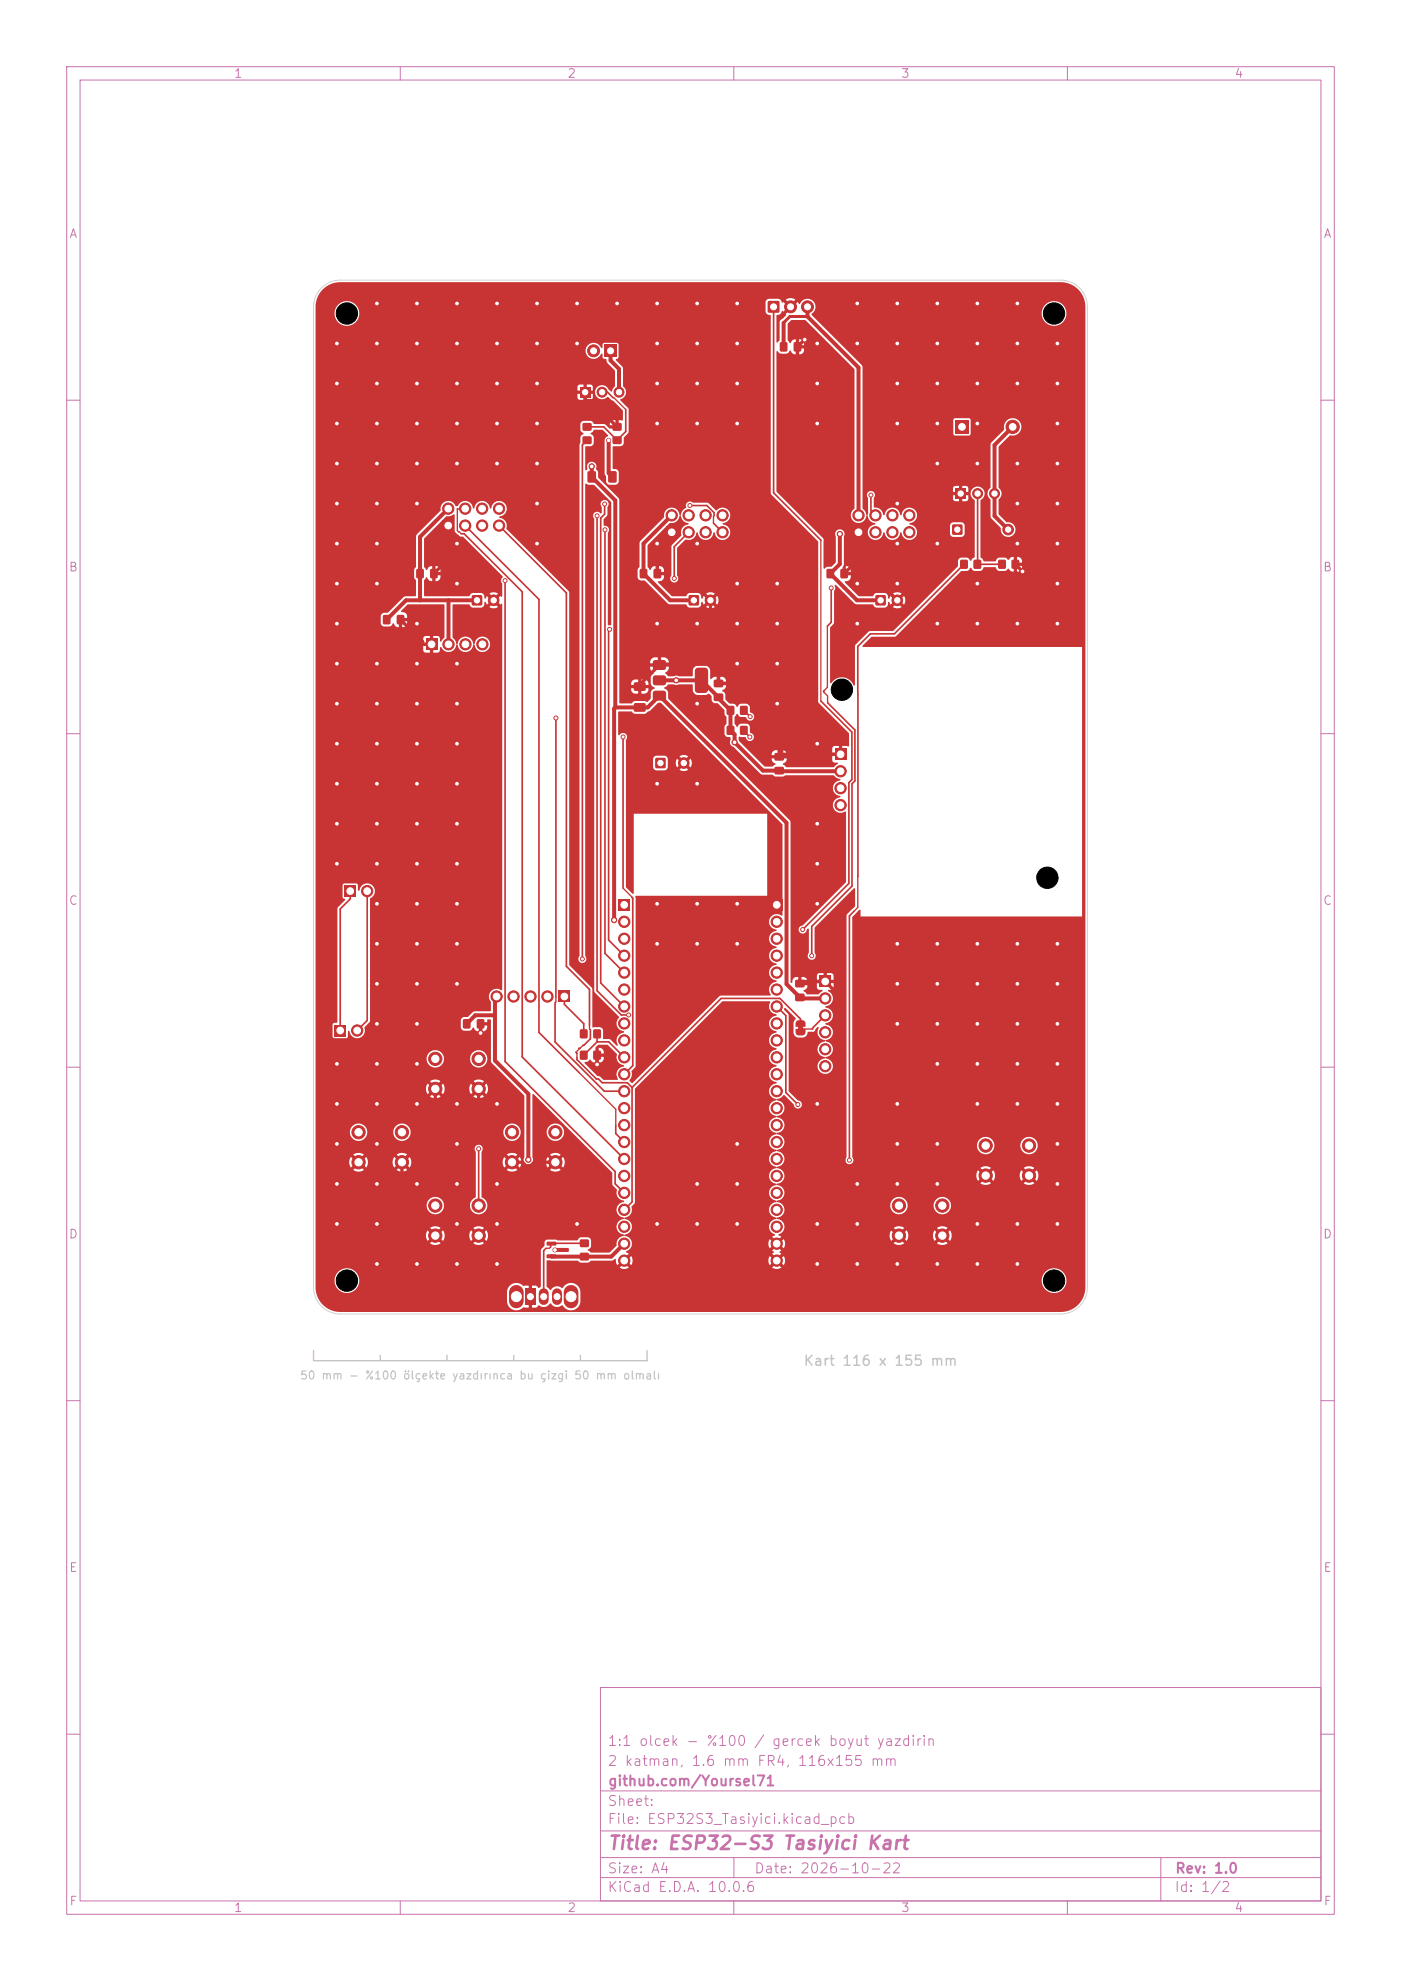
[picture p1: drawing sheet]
<svg xmlns="http://www.w3.org/2000/svg" width="210mm" height="297mm" viewBox="0 0 210 297" stroke-linecap="round" stroke-linejoin="round" font-family="sans-serif">
<defs><g id="words">
<text font-size="2" fill="#c872ab" x="91" y="277.8">Title: ESP32-S3 Tasiyici Kart</text>
<text font-size="1.5" fill="#c2c2c2" x="120.3" y="205.1">Kart 116 x 155 mm</text>
<g font-size="1.5" fill="#c872ab">
<text x="91" y="262.1">1:1 olcek - %100 / gercek boyut yazdirin</text>
<text x="91" y="265.1">2 katman, 1.6 mm FR4, 116x155 mm</text>
<text x="91.1" y="268.1">github.com/Yoursel71</text>
<text x="91" y="273.8">File: ESP32S3_Tasiyici.kicad_pcb</text>
<text x="91" y="271.1">Sheet:</text>
<text x="91" y="281.2">Size: A4</text>
<text x="113" y="281.2">Date: 2026-10-22</text>
<text x="176.1" y="281.2">Rev: 1.0</text>
<text x="91" y="284">KiCad E.D.A. 10.0.6</text>
<text x="176" y="284">Id: 1/2</text>
</g>
<g font-size="1.3" fill="#c872ab">
<text x="35" y="12">1</text>
<text x="85" y="12">2</text>
<text x="135" y="12">3</text>
<text x="185" y="12">4</text>
<text x="10.3" y="36">A</text>
<text x="198.3" y="36">A</text>
<text x="10.2" y="86">B</text>
<text x="198.2" y="86">B</text>
<text x="10.2" y="136">C</text>
<text x="198.2" y="136">C</text>
<text x="10.2" y="186">D</text>
<text x="198.2" y="186">D</text>
<text x="10.3" y="236">E</text>
<text x="198.3" y="236">E</text>
<text x="10.3" y="286">F</text>
<text x="35" y="287">1</text>
<text x="85" y="287">2</text>
<text x="135" y="287">3</text>
<text x="185" y="287">4</text>
<text x="198.3" y="286">F</text>
</g>
<text font-size="1.2" fill="#c2c2c2" x="44.9" y="207.1">50 mm - %100 ölçekte yazdırınca bu çizgi 50 mm olmalı</text>
</g></defs>
<g fill="none" stroke="#c872ab" stroke-width=".15">
<path d="M10 10h190v277h-190zM12 12h186v273h-186zM60 10v2M110 10v2M160 10v2M10 60h2M198 60h2M10 110h2M198 110h2M10 160h2M198 160h2M10 210h2"/>
<path d="M198 210h2M90 253h108v32h-108zM10 260h2M90 278.5h108M90 274.5h108M90 268.5h108M110 278.5v3M174 278.5v6.5M198 260h2M60 285v2M90 281.5h108M110 285v2"/>
<path d="M160 285v2"/>
</g>
<g fill="#c83434">
<path d="M119.7 153.9h.6v.4h-.6z"/>
<path d="M119.2 149h1.4v1.1h-1.4z"/>
<path d="M119.2 146.9h1.4v1.1h-1.4z"/>
<path d="M115.1 45.2h1.7v1.6h-1.7z"/>
</g>
<g fill="#c83434" stroke="#c83434" stroke-width=".15">
<circle cx="118.5" cy="46" r=".9"/>
<circle cx="121" cy="46" r=".9"/>
</g>
<g fill="#c83434">
<path d="M87 157.6h1v1.2h-1z"/>
<path d="M89 157.6h1v1.2h-1z"/>
<path d="M142.8 78.7h1.4v1.4h-1.4z"/>
</g>
<g fill="#c83434" stroke="#c83434" stroke-width=".15">
<circle cx="151.1" cy="79.4" r=".8"/>
<circle cx="65.2" cy="180.7" r="1"/>
<circle cx="71.7" cy="180.7" r="1"/>
<circle cx="65.2" cy="185.2" r="1"/>
<circle cx="71.7" cy="185.2" r="1"/>
</g>
<g fill="#c83434">
<path d="M69.4 152.8h1.1v1.4h-1.1z"/>
<path d="M71.5 152.8h1.1v1.4h-1.1z"/>
<path d="M103.3 89.3h1.4v1.4h-1.4z"/>
</g>
<circle cx="106.5" cy="90" r=".8" fill="#c83434" stroke="#c83434" stroke-width=".15"/>
<g fill="#c83434">
<path d="M57.4 92.2h1.1v1.4h-1.1z"/>
<path d="M59.5 92.2h1.1v1.4h-1.1z"/>
<path d="M119.3 154.3h1.5l-.1 .6-.4 .3h-.7l-.3-.3z"/>
<path d="M119.4 153.1l.3-.1h.7l.3 .3 .1 .6h-1.5z"/>
<path d="M131.3 89.3h1.4v1.4h-1.4z"/>
</g>
<circle cx="134.5" cy="90" r=".8" fill="#c83434" stroke="#c83434" stroke-width=".15"/>
<g fill="#c83434">
<path d="M95.9 85.3h1.1v1.4h-1.1z"/>
<path d="M98 85.3h1.1v1.4h-1.1z"/>
</g>
<g fill="#c83434" stroke="#c83434" stroke-width=".15">
<circle cx="147.7" cy="171.7" r="1"/>
<circle cx="154.2" cy="171.7" r="1"/>
<circle cx="147.7" cy="176.2" r="1"/>
<circle cx="154.2" cy="176.2" r="1"/>
</g>
<path d="M87 58h1.5v1.6h-1.5z" fill="#c83434"/>
<g fill="#c83434" stroke="#c83434" stroke-width=".15">
<circle cx="90.2" cy="58.8" r=".75"/>
<circle cx="92.8" cy="58.8" r=".75"/>
</g>
<g fill="#c83434">
<path d="M116.1 115h1.4v1.1h-1.4z"/>
<path d="M116.1 112.9h1.4v1.1h-1.4z"/>
<path d="M88.1 70.7h1.2v1.6h-1.2z"/>
<path d="M91.2 70.7h1.2v1.6h-1.2z"/>
<path d="M123.9 85.3h1.1v1.4h-1.1z"/>
<path d="M126 85.3h1.1v1.4h-1.1z"/>
<path d="M97.9 99.1l.3-.1h1.5l.1 .3v1l-.3 .1h-1.5l-.2-.3z"/>
<path d="M97.9 101.4l.3-.2 1.5 .1 .1 .3v1l-.3 .2-1.5-.1-.2-.3z"/>
<path d="M104.3 100.2l.2-.1h1.1l.5 .3 .1 3-.3 .4-1.4 .1-.3-.3-.1-3z"/>
<path d="M97.9 103.7l.3-.1h1.5l.1 .3v1l-.3 .1h-1.5l-.2-.3z"/>
</g>
<g fill="#c83434" stroke="#c83434" stroke-width=".15">
<circle cx="53.7" cy="169.7" r="1"/>
<circle cx="60.2" cy="169.7" r="1"/>
<circle cx="53.7" cy="174.2" r="1"/>
<circle cx="60.2" cy="174.2" r="1"/>
</g>
<g fill="#c83434">
<path d="M87 154.4h1v1.2h-1z"/>
<path d="M89 154.4h1v1.2h-1z"/>
<path d="M83.7 148.6h1.7v1.7h-1.7z"/>
</g>
<g fill="#c83434" stroke="#c83434" stroke-width=".15">
<circle cx="82.1" cy="149.4" r=".85"/>
<circle cx="79.5" cy="149.4" r=".85"/>
<circle cx="77" cy="149.4" r=".85"/>
<circle cx="74.4" cy="149.4" r=".85"/>
</g>
<path d="M51.7 132.8h1.7v1.7h-1.7z" fill="#c83434"/>
<circle cx="55" cy="133.6" r=".85" fill="#c83434" stroke="#c83434" stroke-width=".15"/>
<g fill="#c83434">
<path d="M109 108.9h1v1.2h-1z"/>
<path d="M111 108.9h1v1.2h-1z"/>
<path d="M107 104h1.4v1.1h-1.4z"/>
<path d="M107 101.9h1.4v1.1h-1.4z"/>
<path d="M99.8 79h1.7v1.7h-1.7z"/>
</g>
<g fill="#c83434" stroke="#c83434" stroke-width=".15">
<circle cx="100.7" cy="77.3" r=".85"/>
<circle cx="103.2" cy="79.8" r=".85"/>
<circle cx="103.2" cy="77.3" r=".85"/>
<circle cx="105.8" cy="79.8" r=".85"/>
<circle cx="105.8" cy="77.3" r=".85"/>
<circle cx="108.3" cy="79.8" r=".85"/>
<circle cx="108.3" cy="77.3" r=".85"/>
</g>
<path d="M122.8 146.3h1.7v1.7h-1.7z" fill="#c83434"/>
<g fill="#c83434" stroke="#c83434" stroke-width=".15">
<circle cx="123.7" cy="149.7" r=".85"/>
<circle cx="123.7" cy="152.2" r=".85"/>
<circle cx="123.7" cy="154.8" r=".85"/>
<circle cx="123.7" cy="157.3" r=".85"/>
<circle cx="123.7" cy="159.8" r=".85"/>
</g>
<g fill="#c83434">
<path d="M95.1 105.5h1.6v1.2h-1.6z"/>
<path d="M95.1 102.3h1.6v1.2h-1.6z"/>
<path d="M50.1 153.6h1.8v1.8h-1.8z"/>
</g>
<circle cx="53.5" cy="154.5" r=".85" fill="#c83434" stroke="#c83434" stroke-width=".15"/>
<g fill="#c83434">
<path d="M62.4 85.3h1.1v1.4h-1.1z"/>
<path d="M64.5 85.3h1.1v1.4h-1.1z"/>
</g>
<g fill="#c83434" stroke="#c83434" stroke-width=".15">
<circle cx="76.7" cy="169.7" r="1"/>
<circle cx="83.2" cy="169.7" r="1"/>
<circle cx="76.7" cy="174.2" r="1"/>
<circle cx="83.2" cy="174.2" r="1"/>
</g>
<path d="M63.8 95.8h1.7v1.6h-1.7z" fill="#c83434"/>
<g fill="#c83434" stroke="#c83434" stroke-width=".15">
<circle cx="67.2" cy="96.6" r=".85"/>
<circle cx="69.8" cy="96.6" r=".85"/>
<circle cx="72.3" cy="96.6" r=".85"/>
</g>
<path d="M143.2 73.3h1.5v1.4h-1.5z" fill="#c83434"/>
<g fill="#c83434" stroke="#c83434" stroke-width=".15">
<circle cx="146.5" cy="74" r=".75"/>
<circle cx="149.1" cy="74" r=".75"/>
</g>
<g fill="#c83434">
<path d="M149.7 84h1v1.2h-1z"/>
<path d="M151.7 84h1v1.2h-1z"/>
<path d="M90.6 51.7h1.8v1.8h-1.8z"/>
</g>
<circle cx="89" cy="52.6" r=".9" fill="#c83434" stroke="#c83434" stroke-width=".15"/>
<g fill="#c83434">
<path d="M87.4 65.5h1.2v1h-1.2z"/>
<path d="M87.4 63.5h1.2v1h-1.2z"/>
<path d="M91.9 65.5h1.2v1h-1.2z"/>
<path d="M91.9 63.5h1.2v1h-1.2z"/>
<path d="M127.8 79h1.7v1.7h-1.7z"/>
</g>
<g fill="#c83434" stroke="#c83434" stroke-width=".15">
<circle cx="128.7" cy="77.3" r=".85"/>
<circle cx="131.2" cy="79.8" r=".85"/>
<circle cx="131.2" cy="77.3" r=".85"/>
<circle cx="133.8" cy="79.8" r=".85"/>
<circle cx="133.8" cy="77.3" r=".85"/>
<circle cx="136.3" cy="79.8" r=".85"/>
<circle cx="136.3" cy="77.3" r=".85"/>
</g>
<g fill="#c83434">
<path d="M82 186.2h1.3l.1 .5h-.2h-1.2l-.1-.1z"/>
<path d="M82 188.1h1.3l.1 .5h-.2h-1.2l-.1-.1z"/>
<path d="M83.8 187.1h1.4l.1 .5-.2 .1h-1.2l-.1-.2z"/>
<path d="M66.3 78h1.7v1.6h-1.7z"/>
</g>
<g fill="#c83434" stroke="#c83434" stroke-width=".15">
<circle cx="67.2" cy="76.3" r=".85"/>
<circle cx="69.7" cy="78.8" r=".85"/>
<circle cx="69.7" cy="76.3" r=".85"/>
<circle cx="72.3" cy="78.8" r=".85"/>
<circle cx="72.3" cy="76.3" r=".85"/>
<circle cx="74.8" cy="78.8" r=".85"/>
<circle cx="74.8" cy="76.3" r=".85"/>
</g>
<g fill="#c83434">
<path d="M109 105.9h1v1.2h-1z"/>
<path d="M111 105.9h1v1.2h-1z"/>
</g>
<g fill="#c83434" stroke="#c83434" stroke-width=".15">
<circle cx="134.7" cy="180.7" r="1"/>
<circle cx="141.2" cy="180.7" r="1"/>
<circle cx="134.7" cy="185.2" r="1"/>
<circle cx="141.2" cy="185.2" r="1"/>
</g>
<path d="M92.7 134.8h1.7v1.7h-1.7z" fill="#c83434"/>
<g fill="#c83434" stroke="#c83434" stroke-width=".15">
<circle cx="93.6" cy="138.2" r=".85"/>
<circle cx="93.6" cy="140.7" r=".85"/>
<circle cx="93.6" cy="143.3" r=".85"/>
<circle cx="93.6" cy="145.8" r=".85"/>
<circle cx="93.6" cy="148.4" r=".85"/>
<circle cx="93.6" cy="150.9" r=".85"/>
<circle cx="93.6" cy="153.4" r=".85"/>
<circle cx="93.6" cy="156" r=".85"/>
<circle cx="93.6" cy="158.5" r=".85"/>
<circle cx="93.6" cy="161.1" r=".85"/>
<circle cx="93.6" cy="163.6" r=".85"/>
<circle cx="93.6" cy="166.1" r=".85"/>
<circle cx="93.6" cy="168.7" r=".85"/>
<circle cx="93.6" cy="171.2" r=".85"/>
<circle cx="93.6" cy="173.8" r=".85"/>
<circle cx="93.6" cy="176.3" r=".85"/>
<circle cx="93.6" cy="178.8" r=".85"/>
<circle cx="93.6" cy="181.4" r=".85"/>
<circle cx="93.6" cy="183.9" r=".85"/>
<circle cx="93.6" cy="186.5" r=".85"/>
<circle cx="93.6" cy="189" r=".85"/>
</g>
<path d="M115.6 134.8h1.7v1.7h-1.7z" fill="#c83434"/>
<g fill="#c83434" stroke="#c83434" stroke-width=".15">
<circle cx="116.4" cy="138.2" r=".85"/>
<circle cx="116.4" cy="140.7" r=".85"/>
<circle cx="116.4" cy="143.3" r=".85"/>
<circle cx="116.4" cy="145.8" r=".85"/>
<circle cx="116.4" cy="148.4" r=".85"/>
<circle cx="116.4" cy="150.9" r=".85"/>
<circle cx="116.4" cy="153.4" r=".85"/>
<circle cx="116.4" cy="156" r=".85"/>
<circle cx="116.4" cy="158.5" r=".85"/>
<circle cx="116.4" cy="161.1" r=".85"/>
<circle cx="116.4" cy="163.6" r=".85"/>
<circle cx="116.4" cy="166.1" r=".85"/>
<circle cx="116.4" cy="168.7" r=".85"/>
<circle cx="116.4" cy="171.2" r=".85"/>
<circle cx="116.4" cy="173.8" r=".85"/>
<circle cx="116.4" cy="176.3" r=".85"/>
<circle cx="116.4" cy="178.8" r=".85"/>
<circle cx="116.4" cy="181.4" r=".85"/>
<circle cx="116.4" cy="183.9" r=".85"/>
<circle cx="116.4" cy="186.5" r=".85"/>
<circle cx="116.4" cy="189" r=".85"/>
</g>
<path d="M125.1 112.2h1.7v1.7h-1.7z" fill="#c83434"/>
<g fill="#c83434" stroke="#c83434" stroke-width=".15">
<circle cx="126" cy="115.6" r=".85"/>
<circle cx="126" cy="118.2" r=".85"/>
<circle cx="126" cy="120.7" r=".85"/>
</g>
<g fill="#c83434">
<path d="M87 187.9h1.2v1h-1.2z"/>
<path d="M87 185.9h1.2v1h-1.2z"/>
</g>
<g fill="#c83434" stroke="#c83434" stroke-width=".15">
<circle cx="65.2" cy="158.7" r="1"/>
<circle cx="71.7" cy="158.7" r="1"/>
<circle cx="65.2" cy="163.2" r="1"/>
<circle cx="71.7" cy="163.2" r="1"/>
</g>
<path d="M77.4 193.7v1.4M85.6 193.7v1.4" fill="none" stroke="#c83434" stroke-width="2.2"/>
<path d="M78.7 193.2h1.5v2.4h-1.5z" fill="#c83434"/>
<path d="M81.5 193.9v1M83.5 193.9v1" fill="none" stroke="#c83434" stroke-width="1.5"/>
<path d="M70.8 89.3h1.4v1.4h-1.4z" fill="#c83434"/>
<circle cx="74" cy="90" r=".8" fill="#c83434" stroke="#c83434" stroke-width=".15"/>
<g fill="#c83434">
<path d="M116.9 51.3h1.1v1.4h-1.1z"/>
<path d="M119 51.3h1.1v1.4h-1.1z"/>
<path d="M144 84h1v1.2h-1z"/>
<path d="M146 84h1v1.2h-1z"/>
<path d="M98.3 113.7h1.4v1.4h-1.4z"/>
</g>
<circle cx="102.5" cy="114.4" r=".8" fill="#c83434" stroke="#c83434" stroke-width=".15"/>
<path d="M143.2 63h2v2h-2z" fill="#c83434"/>
<g fill="#c83434" stroke="#c83434" stroke-width=".15">
<circle cx="151.8" cy="64" r="1"/>
<circle cx="92.1" cy="137.9" r=".4"/>
<circle cx="79.2" cy="173.9" r=".4"/>
<circle cx="88.7" cy="69.9" r=".4"/>
<circle cx="83.2" cy="187.4" r=".3"/>
<circle cx="152.5" cy="147.5" r=".4"/>
<circle cx="98.5" cy="81.5" r=".4"/>
<circle cx="50.5" cy="69.5" r=".4"/>
<circle cx="146.5" cy="165.5" r=".4"/>
<circle cx="104.5" cy="183.5" r=".4"/>
<circle cx="146.5" cy="69.5" r=".4"/>
<circle cx="68.5" cy="171.5" r=".4"/>
<circle cx="158.5" cy="75.5" r=".4"/>
<circle cx="56.5" cy="123.5" r=".4"/>
<circle cx="122.5" cy="57.5" r=".4"/>
<circle cx="158.5" cy="69.5" r=".4"/>
<circle cx="62.5" cy="159.5" r=".4"/>
<circle cx="80.5" cy="69.5" r=".4"/>
<circle cx="50.5" cy="75.5" r=".4"/>
<circle cx="104.5" cy="177.5" r=".4"/>
<circle cx="50.5" cy="159.5" r=".4"/>
<circle cx="128.5" cy="177.5" r=".4"/>
<circle cx="152.5" cy="57.5" r=".4"/>
<circle cx="62.5" cy="153.5" r=".4"/>
<circle cx="50.5" cy="87.5" r=".4"/>
<circle cx="68.5" cy="183.5" r=".4"/>
<circle cx="62.5" cy="63.5" r=".4"/>
<circle cx="56.5" cy="105.5" r=".4"/>
<circle cx="56.5" cy="153.5" r=".4"/>
<circle cx="134.5" cy="63.5" r=".4"/>
<circle cx="122.5" cy="51.5" r=".4"/>
<circle cx="62.5" cy="141.5" r=".4"/>
<circle cx="56.5" cy="81.5" r=".4"/>
<circle cx="68.5" cy="111.5" r=".4"/>
<circle cx="110.5" cy="135.5" r=".4"/>
<circle cx="158.5" cy="141.5" r=".4"/>
<circle cx="104.5" cy="57.5" r=".4"/>
<circle cx="152.5" cy="141.5" r=".4"/>
<circle cx="68.5" cy="69.5" r=".4"/>
<circle cx="68.5" cy="117.5" r=".4"/>
<circle cx="98.5" cy="117.5" r=".4"/>
<circle cx="62.5" cy="129.5" r=".4"/>
<circle cx="152.5" cy="81.5" r=".4"/>
<circle cx="158.5" cy="159.5" r=".4"/>
<circle cx="152.5" cy="183.5" r=".4"/>
<circle cx="134.5" cy="87.5" r=".4"/>
<circle cx="146.5" cy="57.5" r=".4"/>
<circle cx="110.5" cy="183.5" r=".4"/>
<circle cx="140.5" cy="93.5" r=".4"/>
<circle cx="122.5" cy="189.5" r=".4"/>
<circle cx="158.5" cy="63.5" r=".4"/>
<circle cx="140.5" cy="81.5" r=".4"/>
<circle cx="62.5" cy="147.5" r=".4"/>
<circle cx="56.5" cy="159.5" r=".4"/>
<circle cx="152.5" cy="75.5" r=".4"/>
<circle cx="104.5" cy="45.5" r=".4"/>
<circle cx="62.5" cy="177.5" r=".4"/>
<circle cx="68.5" cy="57.5" r=".4"/>
<circle cx="68.5" cy="129.5" r=".4"/>
<circle cx="56.5" cy="135.5" r=".4"/>
<circle cx="122.5" cy="135.5" r=".4"/>
<circle cx="68.5" cy="123.5" r=".4"/>
<circle cx="158.5" cy="51.5" r=".4"/>
<circle cx="152.5" cy="159.5" r=".4"/>
<circle cx="152.5" cy="93.5" r=".4"/>
<circle cx="134.5" cy="81.5" r=".4"/>
<circle cx="50.5" cy="57.5" r=".4"/>
<circle cx="128.5" cy="183.5" r=".4"/>
<circle cx="98.5" cy="51.5" r=".4"/>
<circle cx="146.5" cy="93.5" r=".4"/>
<circle cx="140.5" cy="63.5" r=".4"/>
<circle cx="104.5" cy="135.5" r=".4"/>
<circle cx="140.5" cy="159.5" r=".4"/>
<circle cx="50.5" cy="51.5" r=".4"/>
<circle cx="68.5" cy="189.5" r=".4"/>
<circle cx="134.5" cy="57.5" r=".4"/>
<circle cx="50.5" cy="117.5" r=".4"/>
<circle cx="152.5" cy="153.5" r=".4"/>
<circle cx="140.5" cy="177.5" r=".4"/>
<circle cx="62.5" cy="99.5" r=".4"/>
<circle cx="50.5" cy="81.5" r=".4"/>
<circle cx="98.5" cy="93.5" r=".4"/>
<circle cx="140.5" cy="147.5" r=".4"/>
<circle cx="134.5" cy="45.5" r=".4"/>
<circle cx="116.5" cy="99.5" r=".4"/>
<circle cx="50.5" cy="183.5" r=".4"/>
<circle cx="104.5" cy="141.5" r=".4"/>
<circle cx="74.5" cy="57.5" r=".4"/>
<circle cx="104.5" cy="105.5" r=".4"/>
<circle cx="140.5" cy="189.5" r=".4"/>
<circle cx="74.5" cy="63.5" r=".4"/>
<circle cx="152.5" cy="165.5" r=".4"/>
<circle cx="68.5" cy="45.5" r=".4"/>
<circle cx="62.5" cy="135.5" r=".4"/>
<circle cx="56.5" cy="63.5" r=".4"/>
<circle cx="158.5" cy="165.5" r=".4"/>
<circle cx="62.5" cy="69.5" r=".4"/>
<circle cx="98.5" cy="45.5" r=".4"/>
<circle cx="89.5" cy="159.6" r=".4"/>
<circle cx="158.5" cy="153.5" r=".4"/>
<circle cx="158.5" cy="147.5" r=".4"/>
<circle cx="62.5" cy="189.5" r=".4"/>
<circle cx="56.5" cy="75.5" r=".4"/>
<circle cx="116.5" cy="93.5" r=".4"/>
<circle cx="62.5" cy="45.5" r=".4"/>
<circle cx="140.5" cy="57.5" r=".4"/>
<circle cx="158.5" cy="81.5" r=".4"/>
<circle cx="128.5" cy="189.5" r=".4"/>
<circle cx="50.5" cy="123.5" r=".4"/>
<circle cx="50.5" cy="177.5" r=".4"/>
<circle cx="122.5" cy="63.5" r=".4"/>
<circle cx="56.5" cy="57.5" r=".4"/>
<circle cx="110.5" cy="171.5" r=".4"/>
<circle cx="62.5" cy="105.5" r=".4"/>
<circle cx="80.5" cy="57.5" r=".4"/>
<circle cx="56.5" cy="165.5" r=".4"/>
<circle cx="98.5" cy="141.5" r=".4"/>
<circle cx="62.5" cy="123.5" r=".4"/>
<circle cx="146.5" cy="63.5" r=".4"/>
<circle cx="146.5" cy="87.5" r=".4"/>
<circle cx="128.5" cy="45.5" r=".4"/>
<circle cx="120.6" cy="50.9" r=".4"/>
<circle cx="152.5" cy="51.5" r=".4"/>
<circle cx="68.5" cy="87.5" r=".4"/>
<circle cx="56.5" cy="147.5" r=".4"/>
<circle cx="62.5" cy="111.5" r=".4"/>
<circle cx="128.5" cy="87.5" r=".4"/>
<circle cx="153.3" cy="85.7" r=".4"/>
<circle cx="134.5" cy="51.5" r=".4"/>
<circle cx="104.5" cy="81.5" r=".4"/>
<circle cx="68.5" cy="99.5" r=".4"/>
<circle cx="122.5" cy="123.5" r=".4"/>
<circle cx="140.5" cy="51.5" r=".4"/>
<circle cx="158.5" cy="171.5" r=".4"/>
<circle cx="68.5" cy="135.5" r=".4"/>
<circle cx="104.5" cy="63.5" r=".4"/>
<circle cx="56.5" cy="87.5" r=".4"/>
<circle cx="74.5" cy="177.5" r=".4"/>
<circle cx="80.5" cy="81.5" r=".4"/>
<circle cx="98.5" cy="183.5" r=".4"/>
<circle cx="56.5" cy="171.5" r=".4"/>
<circle cx="158.5" cy="93.5" r=".4"/>
<circle cx="74.5" cy="51.5" r=".4"/>
<circle cx="146.5" cy="51.5" r=".4"/>
<circle cx="146.5" cy="147.5" r=".4"/>
<circle cx="158.5" cy="177.5" r=".4"/>
<circle cx="140.5" cy="171.5" r=".4"/>
<circle cx="116.5" cy="87.5" r=".4"/>
<circle cx="80.5" cy="51.5" r=".4"/>
<circle cx="50.5" cy="129.5" r=".4"/>
<circle cx="146.5" cy="45.5" r=".4"/>
<circle cx="86.5" cy="183.5" r=".4"/>
<circle cx="56.5" cy="129.5" r=".4"/>
<circle cx="98.5" cy="57.5" r=".4"/>
<circle cx="128.5" cy="51.5" r=".4"/>
<circle cx="146.5" cy="189.5" r=".4"/>
<circle cx="62.5" cy="57.5" r=".4"/>
<circle cx="116.5" cy="105.5" r=".4"/>
<circle cx="50.5" cy="99.5" r=".4"/>
<circle cx="68.5" cy="105.5" r=".4"/>
<circle cx="110.5" cy="177.5" r=".4"/>
<circle cx="104.5" cy="117.5" r=".4"/>
<circle cx="74.5" cy="165.5" r=".4"/>
<circle cx="110.5" cy="99.5" r=".4"/>
<circle cx="134.5" cy="147.5" r=".4"/>
<circle cx="50.5" cy="105.5" r=".4"/>
<circle cx="134.5" cy="177.5" r=".4"/>
<circle cx="56.5" cy="111.5" r=".4"/>
<circle cx="152.5" cy="69.5" r=".4"/>
<circle cx="62.5" cy="93.5" r=".4"/>
<circle cx="62.5" cy="51.5" r=".4"/>
<circle cx="152.5" cy="189.5" r=".4"/>
<circle cx="146.5" cy="159.5" r=".4"/>
<circle cx="134.5" cy="153.5" r=".4"/>
<circle cx="50.5" cy="63.5" r=".4"/>
<circle cx="134.5" cy="165.5" r=".4"/>
<circle cx="56.5" cy="117.5" r=".4"/>
<circle cx="134.5" cy="141.5" r=".4"/>
<circle cx="122.5" cy="165.5" r=".4"/>
<circle cx="50.5" cy="165.5" r=".4"/>
<circle cx="68.5" cy="63.5" r=".4"/>
<circle cx="86.5" cy="45.5" r=".4"/>
<circle cx="158.5" cy="183.5" r=".4"/>
<circle cx="104.5" cy="93.5" r=".4"/>
<circle cx="86.5" cy="51.5" r=".4"/>
<circle cx="134.5" cy="171.5" r=".4"/>
<circle cx="72" cy="154.9" r=".4"/>
<circle cx="158.5" cy="87.5" r=".4"/>
<circle cx="74.5" cy="45.5" r=".4"/>
<circle cx="50.5" cy="93.5" r=".4"/>
<circle cx="62.5" cy="75.5" r=".4"/>
<circle cx="62.5" cy="165.5" r=".4"/>
<circle cx="128.5" cy="93.5" r=".4"/>
<circle cx="74.5" cy="189.5" r=".4"/>
<circle cx="110.5" cy="141.5" r=".4"/>
<circle cx="122.5" cy="183.5" r=".4"/>
<circle cx="134.5" cy="189.5" r=".4"/>
<circle cx="104.5" cy="51.5" r=".4"/>
<circle cx="140.5" cy="69.5" r=".4"/>
<circle cx="110.5" cy="63.5" r=".4"/>
<circle cx="56.5" cy="177.5" r=".4"/>
<circle cx="68.5" cy="147.5" r=".4"/>
<circle cx="68.5" cy="81.5" r=".4"/>
<circle cx="50.5" cy="111.5" r=".4"/>
<circle cx="134.5" cy="75.5" r=".4"/>
<circle cx="140.5" cy="153.5" r=".4"/>
<circle cx="146.5" cy="153.5" r=".4"/>
<circle cx="50.5" cy="171.5" r=".4"/>
<circle cx="158.5" cy="57.5" r=".4"/>
<circle cx="80.5" cy="75.5" r=".4"/>
<circle cx="68.5" cy="165.5" r=".4"/>
<circle cx="56.5" cy="51.5" r=".4"/>
<circle cx="62.5" cy="117.5" r=".4"/>
<circle cx="68.5" cy="51.5" r=".4"/>
<circle cx="56.5" cy="69.5" r=".4"/>
<circle cx="56.5" cy="183.5" r=".4"/>
<circle cx="146.5" cy="141.5" r=".4"/>
<circle cx="68.5" cy="141.5" r=".4"/>
<circle cx="110.5" cy="51.5" r=".4"/>
<circle cx="74.5" cy="183.5" r=".4"/>
<circle cx="146.5" cy="183.5" r=".4"/>
<circle cx="56.5" cy="45.5" r=".4"/>
<circle cx="98.5" cy="135.5" r=".4"/>
<circle cx="110.5" cy="57.5" r=".4"/>
<circle cx="122.5" cy="129.5" r=".4"/>
<circle cx="56.5" cy="189.5" r=".4"/>
<circle cx="80.5" cy="45.5" r=".4"/>
<circle cx="140.5" cy="45.5" r=".4"/>
<circle cx="140.5" cy="141.5" r=".4"/>
<circle cx="98.5" cy="63.5" r=".4"/>
<circle cx="56.5" cy="99.5" r=".4"/>
<circle cx="74.5" cy="69.5" r=".4"/>
<circle cx="56.5" cy="141.5" r=".4"/>
<circle cx="110.5" cy="93.5" r=".4"/>
<circle cx="68.5" cy="177.5" r=".4"/>
<circle cx="122.5" cy="111.5" r=".4"/>
<circle cx="80.5" cy="63.5" r=".4"/>
<circle cx="110.5" cy="45.5" r=".4"/>
<circle cx="110.5" cy="87.5" r=".4"/>
<circle cx="92.5" cy="45.5" r=".4"/>
<circle cx="152.5" cy="45.5" r=".4"/>
<circle cx="120.3" cy="139.4" r=".3"/>
<circle cx="125.9" cy="80.1" r=".4"/>
<circle cx="101.4" cy="102" r=".4"/>
<circle cx="110.1" cy="111.3" r=".4"/>
<circle cx="71.7" cy="172.2" r=".3"/>
<circle cx="103.4" cy="75.8" r=".3"/>
<circle cx="91.2" cy="66" r=".3"/>
<circle cx="112.4" cy="110.5" r=".3"/>
<circle cx="93.4" cy="110.5" r=".3"/>
<circle cx="101.1" cy="86.7" r=".3"/>
<circle cx="91.4" cy="94.3" r=".3"/>
<circle cx="90.7" cy="79.4" r=".3"/>
<circle cx="75.7" cy="87" r=".3"/>
<circle cx="94.2" cy="152.2" r=".3"/>
<circle cx="89.5" cy="77.3" r=".3"/>
<circle cx="112.4" cy="107.4" r=".3"/>
<circle cx="83.3" cy="107.6" r=".3"/>
<circle cx="87.3" cy="143.8" r=".3"/>
<circle cx="121.7" cy="143.3" r=".3"/>
<circle cx="124.6" cy="88.1" r=".3"/>
<circle cx="90.6" cy="75.6" r=".3"/>
<circle cx="130.5" cy="74.2" r=".3"/>
<circle cx="119.6" cy="165.6" r=".3"/>
<circle cx="127.3" cy="173.9" r=".3"/>
</g>
<g fill="none" stroke="#c83434" stroke-width=".6">
<path d="M91.5 52.6v1.5l1.3 1.2v3.5M117.5 48.4v3.6M121 47.5l7.7 7.6v22.2M121 47.5h.1M121 46v1.5M67.2 76.3l-4.2 4.2v9.5M88.7 69.9v1.6l3.5 3.5v31.1M91.2 66v4.9l.6 .6M100.7 77.3l-4.2 4.2v4.5l4 4h3.5M151.8 64l-2.7 2.7v10.7l2 2M67.2 90v6.6M71.5 90h-10.6l-2.9 2.9"/>
<path d="M125.9 80.1v4.5l-1.4 1.4 4 4h3.5M92.2 106.1h4.9l1.8-1.8 19 19v24.2l2.2 2.2h3.6M92.2 106.1l-.1 .1v31.7M98.9 102h6.2l2.6 2.5M107.7 104.5h.1M107.7 104.5v.2l1.8 1.8v3l.6 .6v1.2l4.3 4.2 11.6 .1M74.2 152.2h-3l-1.2 1.3M74.4 149.4l-.2 .2v9.4l5 5v9.9M83.2 187.4h1.3M93.6 186.5l-2 1.9-8.9-.1"/>
</g>
<g fill="none" stroke="#c83434" stroke-width=".5">
<path d="M87.7 58.8v1.3h.9l3.9 3.9M120.6 50.9l-1.1 1.1v18.6l9.2 9.2v4.4M67.2 78.8v5M100.7 79.8v1.4l-2.2 2.1v2.7M60 92.9l3.3 3.3v.4h1.4M67.2 83.8h.6l6.2 6.2M67.2 83.8l-2.2 2.2M106.5 99.6l1.2 1.2v1.7h1.6l7.9 7.8v2.8M106.5 99.6h-7.5l-3.1 3v.3M106.5 90v9.6M128.7 84.2h-.4l-1.8 1.8M128.7 84.2l5.8 5.8"/>
<path d="M152.2 84.6l1.1 1.1M117.2 113.1h8.8M117.2 113.1l-.4 .4M72 153.5v1.4l-1.8 1.8v5M89.5 158.2v1.4M119.9 147.5l.3-.4h3.5l2.8 2.8v27.1l8.2 8.2M70.2 161.7l1.5 1.5v6.1l5 5h1.6l.5 .5h.8l.5-.5h3.1M70.2 161.7h-3.4l-1.6 1.5v6.1l-5 5v5.9l5 5"/>
</g>
<g fill="none" stroke="#c83434" stroke-width=".25">
<path d="M90.2 58.8h.9l.8 .8M116 46v27.9l7 7.1M69.7 78.8l11.1 11.1v64.9l6 6M69.7 76.3h-1.1M74.8 78.8l10.1 10.1v56l3.5 3.4v5.5M88 66l-.7 .7v77.1M89.5 77.3v71.2l3.6 3.7h1.1M90.6 75.6v1.5l-.6 .6v69.7l3.6 3.5M90.7 79.4v63.5l2.9 2.9M93.8 61.4v3.3l-1.3 1.3-2-2h-2.5M103.2 79.8l-2.1 2.2v4.7M103.4 75.8h2.6l1 1.1v.4"/>
<path d="M106.9 78.4l1.4 1.4M130.5 74.2v2.4l.7 .7M146.5 74v10.6h3.7M69.1 80h.5l8.7 8.7v69.8l15.3 15.3M75.7 87v72.2l16.5 16.4v1.9l1.4 1.3M91.4 94.3l-.2 .2v46.4l2.4 2.4M124.6 88.1v5.2l-.6 .6M144.5 84.6l-10.4 10.4h-3.6l-1.9 1.9v6.9M83.3 107.6v41.9M93.4 110.5v22.7M111.5 109.5l.9 1M111.5 106.5l.9 .9"/>
<path d="M123 105.1l4.7 4.7v7.1l-.5 .4v15.1l-6.9 7M123.6 103.5l-.1 .2M124.1 105.3l4 4.1v7.7l-.4 .4v15.4l-6 6v4.4M128.6 104.1v27.3M52.5 133.6v1.2l-1.5 1.5v18.2M55 133.6v19.4l-1.5 1.5M94.7 134.5l.2 .2v25.1l-1.3 1.3M128 136.6l-.7 .7v36.6M83.2 150.4v5.8l7.4 7.4h3M84.6 149.4v1.2l2.9 2.9v1.5M86.3 157.8l.2 .1M86.5 158.5v.4l2.9 2.9h.3l.6 .5h3.7l.7 .7"/>
<path d="M86.5 157.9h.1M86.8 157.2h.1M88.5 154.4v1.3l-1 1h-.1M89.5 156.2l-2 2M89.5 156.2h1.7l2.4 2.3M89.5 155v1.2M116.4 150.9l1.4 1.4v11.5l1.8 1.8M120 153.5v-.7l-3.1-3.1h-8.8l-13.4 13.3M123.7 152.2l-1.9 1.9v.2M71.7 172.2v8.6M92.3 168.8v1.2l1.3 1.2M94.7 163v17.2l-1.1 1.2"/>
<path d="M81.8 187.2l-.3 .3v6.9M87.6 186.4h-4.9l-.1 .2v.3"/>
</g>
<path d="M123 81v24.1" fill="none" stroke="#c83434" stroke-width=".19"/>
<g fill="none" stroke="#c83434" stroke-width=".2">
<path d="M91.9 59.6h.1l1.8 1.8M68.6 76.3v3.2l.5 .5M107 77.3l-.1 .1v1M123 81h.1M124 93.9v9.2l-.4 .4M123 105.1h.1M123.5 103.7l.6 .6v1M128.6 103.8v.3M93.4 133.2l1.3 1.3M128.6 131.4v4.7l-.6 .5M83.3 149.5v.7l-.1 .2M86.5 157.9v.6"/>
<path d="M86.8 157.2v.1l-.5 .5M86.9 157.2h.1M87.4 156.7l-.5 .5M88.4 153.8v.5l.1 .1M121.8 154.3h-1.3l-.5 .4M86.8 160.8l5.5 5.5v2.5M82.6 186.9l-.3 .3h-.5"/>
</g>
<path d="M121 47.5h-2.6l-.9 .9" fill="none" stroke="#c83434" stroke-width=".45"/>
<g fill="#c83434">
<path d="M92.7 106.7h1.9l.5 .3h1.6l.8-.5 1.1-1.1h.5l18.2 18.2-.1 13.7a1.19 1.19 0 0 0-1.8 .5 1.19 1.19 0 0 0 1 1.6v.1a1.21 1.21 0 0 0-1.1 .9 1.21 1.21 0 0 0 .5 1.3l.2 .1a.28 .28 0 0 1 .4 .3 1.18 1.18 0 0 0-1.1 1.2 1.18 1.18 0 0 0 1.1 1.2v.1a1.21 1.21 0 0 0-1.1 .9 1.21 1.21 0 0 0 .5 1.3l.2 .1a.28 .28 0 0 1 .4 .3 1.25 1.25 0 0 0-.9 2l-7.5 .1h-.2l-13 13.1h-.1l-.3-.3v-.2a1.43 1.43 0 0 0 .3-1.4l.6-.7-.1-25.4 19.8-.1v-12.3h-20v12h-.2l-.9-.9-.1-19.3h4.1v1.3l.2 .2 .3 .2 1.4-.1 .3-.3v-.8h1.2l.2 .8 .6-.7 .1 .2 .3 .2-.7 .6a1.19 1.19 0 0 0 1.4 0l-.7-.6 .3-.2 .1-.2 .6 .7a1.19 1.19 0 0 0 0-1.4l-.6 .7-.2-.3-.2-.1 .7-.6a1.19 1.19 0 0 0-1.4 0l.7 .6-.3 .2-.1 .2-.6-.7-.2 .6h-1.2v-.5a.54 .54 0 0 0-.5-.5h-1.2a.54 .54 0 0 0-.5 .5h-4.1v-2.8a.65 .65 0 0 0-.1-1 .65 .65 0 0 0-.9 .2l-.1-.1z"/>
<path d="M89.6 156.7l1.5-.1 1.4 1.4a1.35 1.35 0 0 0 1.1 1.8 1.3 1.3 0 0 0-1 2l-2.1 .1-.5-.5-.4-.1-2-1.9 .1-.2 .4-.1 .4-.2a.86 .86 0 0 0 .8 .4h.4a.68 .68 0 0 0 .8-.8h-.8v.8h-.4v-1.4h1.2a.69 .69 0 0 0-.8-.8v.8h-.4v-.9z"/>
<path d="M66.9 77.4h.6l.5-.3h.1l.1 2.7 .7 .6 .5 .1 6 6a.76 .76 0 0 0-.1 1v1.9l-.2 .1-.1-.2-.6 .7-.1-.2-.3-.2 .7-.6a1.19 1.19 0 0 0-1.4 0l.7 .6-.3 .2-.1 .2-.6-.7-.2 .4h-.2a.64 .64 0 0 0-.5-.8h-1.3l-.5 .5h-6.6l-.1-.1v-2.3l.3-.4h.1a.76 .76 0 0 0 .8 .5h.5a.69 .69 0 0 0 .7-.8h-.7v.8h-.5v-1.4h1.2a.69 .69 0 0 0-.7-.8v.8h-.5v-.8a.81 .81 0 0 0-.8 .6l-.4-.5v-4.3z"/>
<path d="M116.4 47.3a.81 .81 0 0 0 .8-.7l.2 .1 .7-.6 .3 .3-.6 .7v.2l-.9 .9v2.8l-.4 .4-.1-.2z"/>
<path d="M48.4 43.4a3.7 3.7 0 0 1 2.6-1.1h108a3.7 3.7 0 0 1 3.7 3.7v147a3.7 3.7 0 0 1-3.7 3.7h-108a3.7 3.7 0 0 1-3.7-3.7v-1.1h2.8a1.85 1.85 0 0 0 2.6 1.8 1.85 1.85 0 0 0 .5-3.1 1.85 1.85 0 0 0-3 1l-.1 .3h-2.8v-6.8h16.6v.5l.2 .4 .6-.6 .4 .4-.6 .6a1.38 1.38 0 0 0 1.5 0l-.6-.6 .4-.4 .6 .6 .2-.4 .1-.5h3.7v.5l.2 .4 .6-.6 .4 .4-.6 .6a1.39 1.39 0 0 0 1.5 0l-.6-.6 .4-.4 .6 .6a1.39 1.39 0 0 0 0-1.5l-.6 .6-.4-.4 .6-.6a1.39 1.39 0 0 0-1.5 0l.6 .6-.4 .4-.6-.6-.2 .6h-3.7l-.3-.6-.6 .6-.4-.4 .6-.6a1.39 1.39 0 0 0-1.5 0l.6 .6-.4 .4-.6-.6-.2 .6h-16.6v-4.5h16.6a1.3 1.3 0 0 0 1.4 1.5 1.3 1.3 0 0 0 1.3-1.5h3.8v.3a1.3 1.3 0 0 0 2.1 .9 1.3 1.3 0 0 0-.3-2.3v-5.4h3.2v.5l.2 .4 .6-.6 .4 .4-.6 .6a1.38 1.38 0 0 0 1.5 0l-.6-.6 .4-.4 .6 .6a1.39 1.39 0 0 0 0-1.5l-.6 .6-.4-.4 .6-.6a1.39 1.39 0 0 0-1.5 0l.6 .6-.4 .4-.6-.6-.2 .6h-3.2v-1.5a.61 .61 0 0 0-.1-.8 .61 .61 0 0 0-.8 0 .61 .61 0 0 0 0 .9v6.8a1.31 1.31 0 0 0-.9 1.1h-3.8l-.1-.2a1.3 1.3 0 0 0-1.4-1 1.3 1.3 0 0 0-1.2 1.2h-16.6v-6.5h5l.1 .5 .2 .4 .6-.6 .4 .4-.6 .6a1.39 1.39 0 0 0 1.5 0l-.6-.6 .4-.4 .6 .6 .2-.4 .1-.5h3.7v.5l.2 .4 .6-.6 .4 .4-.6 .6a1.39 1.39 0 0 0 1.5 0l-.6-.6 .4-.4 .6 .6a1.39 1.39 0 0 0 0-1.5l-.6 .6-.4-.4 .6-.6a1.39 1.39 0 0 0-1.5 0l.6 .6-.4 .4-.6-.6-.2 .6h-3.7l-.3-.6-.6 .6-.4-.4 .6-.6a1.39 1.39 0 0 0-1.5 0l.6 .6-.4 .4-.6-.6-.3 .6h-5v-4.5h5.1a1.3 1.3 0 0 0 1.3 1.5 1.3 1.3 0 0 0 1.4-1.5h3.8v.3a1.3 1.3 0 0 0 1.5 1.1 1.3 1.3 0 0 0 1.2-1.4h13.8v.3a1.3 1.3 0 0 0 2 1 1.3 1.3 0 0 0 0-2.3 1.3 1.3 0 0 0-2 1h-13.8l-.1-.2a1.3 1.3 0 0 0-1.4-.9 1.3 1.3 0 0 0-1.2 1.1h-3.8l-.1-.2a1.3 1.3 0 0 0-1.4-.9 1.3 1.3 0 0 0-1.2 1.1h-5.1v-6.5h16.6v.5l.2 .4 .6-.6 .4 .4-.6 .6a1.39 1.39 0 0 0 1.5 0l-.6-.6 .4-.4 .6 .6 .2-.4 .1-.5h3.7v.5l.2 .4 .6-.6 .4 .4-.6 .6a1.39 1.39 0 0 0 1.5 0l-.6-.6 .4-.4 .6 .6a1.39 1.39 0 0 0 0-1.5l-.6 .6-.4-.4 .6-.6a1.39 1.39 0 0 0-1.5 0l.6 .6-.4 .4-.6-.6-.2 .6h-3.7l-.3-.6-.6 .6-.4-.4 .6-.6a1.39 1.39 0 0 0-1.5 0l.6 .6-.4 .4-.6-.6-.2 .6h-16.6v-4.5h16.6a1.3 1.3 0 0 0 1.4 1.5 1.3 1.3 0 0 0 1.3-1.5h3.8v.3a1.3 1.3 0 0 0 2 1 1.3 1.3 0 0 0 0-2.3 1.3 1.3 0 0 0-2 1h-3.8l-.1-.2a1.3 1.3 0 0 0-1.4-1 1.3 1.3 0 0 0-1.2 1.2h-16.6v-5h2.5l.1 1.8 .2 .2h1.9l.1-.2 .1-.8h.2a1.19 1.19 0 0 0 1.5 1 1.19 1.19 0 0 0 .8-1.6l.8-.9v-18.3a1.18 1.18 0 0 0 .3-2.1 1.18 1.18 0 0 0-1.9 .8h-.2l-.1-.8-.2-.2h-1.9l-.2 .2v1.8l.4 .4-1.1 1.3v17.1l-.6 .1-.2 .2h-2.5v-61.2h9.8v1.1l.3 .4h1l.3-.1 .2-.3h.2a.65 .65 0 0 0 .7 .5h.6a.69 .69 0 0 0 .6-.9h-.7v.9h-.5v-1l.2-.1 .1-.2h.9v-.3a.71 .71 0 0 0-.8-.6l-.1-.2 1-1h5.5v5l-.5 .6-.2-.1v-.5l-.2-.2h-.8v.8h-.5v-.8h-.7l-.3 .3v.7h.9v.4h-.9l.1 .8 .2 .2h.7v-.8h.5v.8h.8l.2-.2v-.5l.2-.1a1.21 1.21 0 0 0 1.3 .7 1.21 1.21 0 0 0 1-1.1h.1a1.21 1.21 0 0 0 1.2 1.1 1.21 1.21 0 0 0 1.2-1.1h.2a1.2 1.2 0 0 0 1 1.1 1.2 1.2 0 0 0 1.3-.8 1.17 1.17 0 0 0-.9-1.4 1.17 1.17 0 0 0-1.4 1.1h-.1a1.21 1.21 0 0 0-1.2-1.1 1.21 1.21 0 0 0-1.2 1.1h-.2l-.2-.6-.4-.4 .1-4.9 2.4-.1 .5 .5h1.4a.66 .66 0 0 0 .4-.8h.2l.2 .4 .6-.7 .1 .2 .3 .2-.7 .6a1.19 1.19 0 0 0 1.4 0l-.7-.6 .2-.1 .2-.3 .6 .7 .2-.2 .1 .1v57.7l-.2 .2a1.16 1.16 0 0 0-1.5 .1 1.16 1.16 0 0 0 0 1.6l-.1 1.4h-2.3l-.3 .1-.8 .8h-.5a.54 .54 0 0 0-.5 .5v1.1a.54 .54 0 0 0 .5 .4h.8l.3-.1 .2-.3h.2a.65 .65 0 0 0 .7 .5h.6a.69 .69 0 0 0 .6-.8h-.7v.8h-.5v-1l.2-.1 .1-.2 .9-.1 .1-.4h.4l.1 6.4 5 5.1v9.2a.7 .7 0 0 0 .3 1 .7 .7 0 0 0 .9-.4h2l.1 .5 .2 .4 .6-.6 .4 .4-.6 .6a1.39 1.39 0 0 0 1.5 0l-.6-.6 .4-.4 .6 .6a1.39 1.39 0 0 0 0-1.5l-.6 .6-.4-.4 .6-.6a1.39 1.39 0 0 0-1.5 0l.6 .6-.4 .4-.6-.6-.3 .6h-2v-4.5h2.1v.3a1.3 1.3 0 0 0 2 1 1.3 1.3 0 0 0 0-2.3 1.3 1.3 0 0 0-2 1h-2.1l.1-5.6 .1 .1 11.7 11.7 .1 1.8 .7 .8a1.29 1.29 0 0 0 1.1 1.7l-.1 .1a1.18 1.18 0 0 0-1.1 1.2 1.18 1.18 0 0 0 1.1 1.2l.1 .1a1.22 1.22 0 0 0-1.1 .8 1.22 1.22 0 0 0 .3 1.3l.3 .2a.28 .28 0 0 1 .4 .3 1.27 1.27 0 0 0-1.1 1.5l-1 1h-2.8l-.5-.4 .3-.3 .2-.3v-.9l-.2-.2-.2-.2h-1.2l-.5 .5-4.6-.1-.3 .3v.6l-.5 .6v5.5l-.3 .2-.4-.3-.7-.1v1.3h-.4v-1.3l-.8 .1a1.43 1.43 0 0 0-1.5-.4 1.43 1.43 0 0 0-1 1.2v1.8a1.47 1.47 0 0 0 2.5 .6h.8v-1.2h.4v1.2h.7l.4-.3a1.16 1.16 0 0 0 1.7-.3h.1a1.14 1.14 0 0 0 1.7 .3 1.43 1.43 0 0 0 1.5 .7 1.43 1.43 0 0 0 1.2-1.2v-1.8a1.46 1.46 0 0 0-1.3-1 1.46 1.46 0 0 0-1.4 .7 1.19 1.19 0 0 0-1.8 .3l-.6-.5v-1h74.2a1.85 1.85 0 0 0 2.6 1.8 1.85 1.85 0 0 0 .5-3.1 1.85 1.85 0 0 0-3 1l-.1 .3h-74.2v-2.8l.1-.1h4.6l.4 .3h1.1l.5-.3h3.1l.5-.3 .3 1 .6-.6 .3 .4-.5 .6a1.24 1.24 0 0 0 1.4-.1l-.6-.5 .4-.4 .5 .6a1.25 1.25 0 0 0 0-1.4l-.5 .6-.4-.4 .6-.5-.4-.2v-.2a1.17 1.17 0 0 0 .8-1.3 1.17 1.17 0 0 0-1.1-1v-.1a1.21 1.21 0 0 0 1-.9 1.21 1.21 0 0 0-.3-1.3l-.7-.3v-.1a1.34 1.34 0 0 0 1.1-1.7l.5-.6v-17.1l13-13.1h7.1l.2 .2a1.26 1.26 0 0 0 .9 1.8v.2a1.18 1.18 0 0 0-1.1 1.1 1.18 1.18 0 0 0 1.1 1.2v.1a1.22 1.22 0 0 0-1 .9 1.22 1.22 0 0 0 .3 1.3l.3 .1a.28 .28 0 0 1 .4 .3 1.18 1.18 0 0 0-1.1 1.2 1.18 1.18 0 0 0 1.1 1.2v.1a1.21 1.21 0 0 0-1.1 .9 1.21 1.21 0 0 0 .5 1.3l.2 .1a.28 .28 0 0 1 .4 .3 1.18 1.18 0 0 0-1.1 1.2 1.18 1.18 0 0 0 1.1 1.2v.1a1.21 1.21 0 0 0-1.1 .9 1.21 1.21 0 0 0 .5 1.3l.2 .1a.28 .28 0 0 1 .4 .3 1.18 1.18 0 0 0-1.1 1.2 1.18 1.18 0 0 0 1.1 1.2v.1a1.21 1.21 0 0 0-1.1 .9 1.21 1.21 0 0 0 .5 1.3l.2 .1a.28 .28 0 0 1 .4 .3 1.18 1.18 0 0 0-1.1 1.2 1.18 1.18 0 0 0 1.1 1.1v.2a1.21 1.21 0 0 0-1.1 .9 1.21 1.21 0 0 0 .5 1.3l.2 .1a.28 .28 0 0 1 .4 .3 1.18 1.18 0 0 0-1.1 1.1 1.18 1.18 0 0 0 1.1 1.2v.1a1.22 1.22 0 0 0-1 .9 1.22 1.22 0 0 0 .3 1.3l.3 .1a.28 .28 0 0 1 .4 .3 1.21 1.21 0 0 0-1.1 1.1 1.21 1.21 0 0 0 .9 1.3l-.5 .3 .6 .6-.4 .3-.5-.5a1.25 1.25 0 0 0 0 1.4l.5-.6 .4 .3-.6 .6 .3 .2-.3 .3 .6 .5-.4 .4-.5-.6a1.24 1.24 0 0 0 0 1.4l.5-.6 .4 .4-.5 .6a1.24 1.24 0 0 0 1.3-.1l-.5-.5 .3-.4 .6 .6a1.25 1.25 0 0 0 0-1.4l-.6 .6-.3-.4 .5-.5-.3-.3 .3-.2-.5-.6 .3-.3 .6 .6a1.24 1.24 0 0 0 0-1.4l-.6 .5-.3-.3 .5-.6-.4-.3h16.6l.1 .5 .2 .4 .6-.6 .4 .4-.6 .6a1.38 1.38 0 0 0 1.5 0l-.6-.6 .4-.4 .6 .6 .2-.4 .1-.5h3.7v.5l.2 .4 .6-.6 .4 .4-.6 .6a1.39 1.39 0 0 0 1.5 0l-.6-.6 .4-.4 .6 .6a1.39 1.39 0 0 0 0-1.5l-.6 .6-.4-.4 .6-.6a1.39 1.39 0 0 0-1.5 0l.6 .6-.4 .4-.6-.6-.2 .6h-3.7l-.3-.6-.6 .6-.4-.4 .6-.6a1.39 1.39 0 0 0-1.5 0l.6 .6-.4 .4-.6-.6-.3 .6h-16.6a1.18 1.18 0 0 0 .9-1.3 1.18 1.18 0 0 0-1.1-1.1l-.1-.1a1.22 1.22 0 0 0 .9-2h16.1v.3a1.3 1.3 0 0 0 1.5 1.2 1.3 1.3 0 0 0 1.2-1.5h3.8v.3a1.3 1.3 0 0 0 2 1 1.3 1.3 0 0 0 0-2.3 1.3 1.3 0 0 0-2 1h-3.8l-.1-.2a1.3 1.3 0 0 0-1.4-1 1.3 1.3 0 0 0-1.2 1.2h-16.1l-.3-.2-.5-.2v-.2a1.18 1.18 0 0 0 1.1-1.2 1.18 1.18 0 0 0-1.1-1.1l-.1-.2a1.3 1.3 0 0 0 1.2-1.4h28.7l.1 .5 .2 .4 .6-.6 .4 .4-.6 .6a1.39 1.39 0 0 0 1.5 0l-.6-.6 .4-.4 .6 .6 .2-.4 .1-.5h3.7v.5l.2 .4 .6-.6 .4 .4-.6 .6a1.39 1.39 0 0 0 1.5 0l-.6-.6 .4-.4 .6 .6a1.39 1.39 0 0 0 0-1.5l-.6 .6-.4-.4 .6-.6a1.39 1.39 0 0 0-1.5 0l.6 .6-.4 .4-.6-.6-.2 .6h-3.7l-.3-.6-.6 .6-.4-.4 .6-.6a1.39 1.39 0 0 0-1.5 0l.6 .6-.4 .4-.6-.6-.3 .6h-28.7a1.3 1.3 0 0 0-1.2-1l.1-.2a1.18 1.18 0 0 0 1.1-1.1 1.18 1.18 0 0 0-1.1-1.2l-.1-.1a1.21 1.21 0 0 0 1.1-.9 1.21 1.21 0 0 0-.3-1.3l-.7-.3-.1-.1a1.21 1.21 0 0 0 1.1-.8 1.21 1.21 0 0 0-.3-1.3l-.7-.3-.1-.1a1.21 1.21 0 0 0 1.1-.9 1.21 1.21 0 0 0-.5-1.3l-.5-.2v-.2a1.69 1.69 0 0 0 1-.6l1.5 1.4a.62 .62 0 0 0 .7 .6 .62 .62 0 0 0 .5-.7 .62 .62 0 0 0-.6-.5l-1.4-1.4v-11.4l-.7-.8 .1-.3h.2l1.5 1.6-.4 .7 .1 1.5 .2 .5 .5 .2 .8-.1 .4-.3 .2-.5h.6a.51 .51 0 0 0 .6-.4l.2-.3h.2a1.27 1.27 0 0 0 .6 1.8 .28 .28 0 0 1 .4 .3 1.18 1.18 0 0 0-1.2 1.2 1.18 1.18 0 0 0 1.2 1.2v.1a1.21 1.21 0 0 0-1.1 .9 1.21 1.21 0 0 0 .5 1.3 1.16 1.16 0 0 0 1.7-.6 1.16 1.16 0 0 0-1.1-1.5v-.2a1.21 1.21 0 0 0 1.1-.9 1.21 1.21 0 0 0-.5-1.3l-.6-.2v-.2a1.18 1.18 0 0 0 1.2-1.1 1.18 1.18 0 0 0-1.2-1.2v-.1a1.21 1.21 0 0 0 1.1-.9 1.21 1.21 0 0 0-.5-1.4l-.6-.1v-.2a1.18 1.18 0 0 0 1.1-1 1.18 1.18 0 0 0-.7-1.3l.1-.2h.5l.2-.3v-.7h-.8v-.5h.8v-.7l-.2-.3h-.8v.8h-.4v-.8h-.8l-.2 .2v.8h.8v.5h-.8v.8l.2 .2 .6 .1v.1l-.6 .5h-1.7l-.5-.5v-.1a.76 .76 0 0 0 .5-.8h-1l-.1-.2-.2-.2v-.1h1.3a.69 .69 0 0 0-.9-.7v.7h-.4v-.7h-.3a.86 .86 0 0 0-.7 .9l-.2-.2v-24.1l-18.3-18.3v-.9a.86 .86 0 0 0-.6-.7l.6-.6 1.1 .1 .5-.1h1.9l.1 .1v.7a.81 .81 0 0 0 .8 .8h1.2l.5-.2 .4 .4v.5a.62 .62 0 0 0 .8 .5l1.1 1v.7l.3 .4v1l-.3 .4v1.1a.65 .65 0 0 0 .9 .5v.5a.7 .7 0 0 0 .4 1l4.2 4.1h1.7l.5 .3h1.1l.4-.2h7.2l.4 .4 .6 .2v.1a1.21 1.21 0 0 0-1.1 .9 1.21 1.21 0 0 0 .5 1.4h.2a.28 .28 0 0 1 .4 .3 1.18 1.18 0 0 0-1 1.6 1.18 1.18 0 0 0 1.8 .6v10.6l-6.4 6.4a.62 .62 0 0 0-.7 .6 .62 .62 0 0 0 .6 .7 .62 .62 0 0 0 .7-.7l.1-.1 .2 .1-.1 3.6a.62 .62 0 0 0 .1 .9 .62 .62 0 0 0 .9-.1 .62 .62 0 0 0-.1-.9v-3.7l6-5.9 .1 .1v2.5l-1.3 1.5v36.2a.62 .62 0 0 0 0 .9 .62 .62 0 0 0 .9-.1 .62 .62 0 0 0-.1-.8v-1.9h18.7a1.3 1.3 0 0 0 1.4 1.5 1.3 1.3 0 0 0 1.3-1.5h3.8v.3a1.3 1.3 0 0 0 2 1 1.3 1.3 0 0 0 0-2.3 1.3 1.3 0 0 0-2 1h-3.8l-.1-.2a1.3 1.3 0 0 0-1.4-.9 1.3 1.3 0 0 0-1.2 1.1h-18.7v-34.1l1.1-1.1 .2 .1v.9h33.2v-40.4l-32.9-.1v-.1l1.4-1.3h3.4l.2-.1 9.8-9.8h.9l.5-.5 .5 .5h.9a.79 .79 0 0 0 .6-.6l1.8 .1a.56 .56 0 0 0 .5 .5h.9l.5-.3a.86 .86 0 0 0 .7 .4h.7a.68 .68 0 0 0 .6-.9h-.7v.9h-.6v-1.3h1.3a.68 .68 0 0 0-.7-.9v.9h-.6v-.9h-.3l-.5 .4-.4-.3h-.9a.79 .79 0 0 0-.6 .6h-1.7l-.5-.7v-8.6a1.06 1.06 0 0 0 .6-1h.4l.1 .6 .4 .4v2.7l1.5 1.5a1.13 1.13 0 0 0 1 1.4 1.13 1.13 0 0 0 1.2-1.2 1.13 1.13 0 0 0-1.4-1l-1.1-1.2v-2.2a1.18 1.18 0 0 0 0-1.8v-6.1l1.7-1.7a1.34 1.34 0 0 0 1.7-1.1 1.34 1.34 0 0 0-1.5-1.5 1.34 1.34 0 0 0-1.1 1.7l-2 2.1v6.6l-.4 .4-.1 .4h-.4v-.2a1.08 1.08 0 0 0-1.8-.4 1.08 1.08 0 0 0 .3 1.7v8.5l-.6 .6-.5-.5h-.9a.54 .54 0 0 0-.5 .5v.8l-9.7 9.7h-3.6l-2.1 2.1v.2v5.8l-.2 .1a1.86 1.86 0 0 0-3.3-.4h-.2l-.1-.1v-8.2l.6-.7v-4.8a.77 .77 0 0 0 .1-.9h.2l2.9 2.9h2.6l.5 .5h1.4a.66 .66 0 0 0 .4-.8h.2l.2 .4 .6-.7 .1 .2 .3 .2-.7 .6a1.19 1.19 0 0 0 1.4 0l-.7-.6 .2-.1 .2-.3 .6 .6a1.2 1.2 0 0 0 0-1.3l-.6 .7-.1-.2-.3-.2 .6-.6a1.2 1.2 0 0 0-1.3 0l.7 .6-.3 .2-.1 .2-.6-.7-.2 .4h-.2a.64 .64 0 0 0-.5-.8h-1.3l-.5 .5h-2.1l-2.1-2.1 .1-.2a.7 .7 0 0 0 .8-.8l-.9-.1-.1-.2-.2-.1v-.2h1.2a.69 .69 0 0 0-.7-.8v.8h-.5v-.6l.2-.4v-4.2a.71 .71 0 0 0-.6-1.1 .71 .71 0 0 0-.6 1v3.9l-.7 .7h-.6l-.5 .3-.1-.2 .1-4.2-.1-.2-7-7v-20.9l.1-.2 .5 .4h.8l.4-.1 .2-.3h.2a.65 .65 0 0 0 .7 .5h.6a.69 .69 0 0 0 .6-.8h-.7v.8h-.5v-1.4h1.2a.69 .69 0 0 0-.7-.8v.8h-.5v-.8l-.5 .1-.3 .5-.4-.5v-2.4l.5-.6h2.1l7.4 7.4v20.8a1.18 1.18 0 0 0 0 2 1.18 1.18 0 0 0 1.8-.9h.1a1.51 1.51 0 0 0 1.2 1.2v.1a1.17 1.17 0 0 0-1.1 1.2 1.17 1.17 0 0 0 1.1 1.2 1.17 1.17 0 0 0 1.2-1.2h.1a1.2 1.2 0 0 0 1.2 1.1 1.2 1.2 0 0 0 1.2-1l.2-.1a1.16 1.16 0 0 0 1.8 1 1.16 1.16 0 0 0 0-2h5.5v1.3l.3 .3 1.5 .1 .2-.2 .2-.2v-1.4l-.2-.2-.2-.2h-1.4l-.2 .2-.2 .3h-5.5l-.5-.2v-.2a1.17 1.17 0 0 0 1.1-1.2 1.17 1.17 0 0 0-1.2-1.1 1.17 1.17 0 0 0-1.2 1.1 .29 .29 0 0 1-.3-.4 1.17 1.17 0 0 0-1.2-.7 1.17 1.17 0 0 0-1 1.1 .29 .29 0 0 1-.3-.4l-.1-.1a1.39 1.39 0 0 0-1.2-.6v-1.5a.61 .61 0 0 0-.1-.8 .61 .61 0 0 0-.8 0 .61 .61 0 0 0 0 .9l.1 2.1-.1 .4h-.2l-.2-.5-.4-.5v-3h13.6v.5h.8l-.1 .2 .1 .4h-.8v.6l.3 .2h.6v-.8l.1 .1 .3-.1v.8h.7l.2-.1 .1-.7h-.9l.1-.2-.1-.4h.9v-.5l-.3-.3h-.7v.8l-.1-.1-.3 .1v-.8h-.7l-.2 .3h-13.6v-10.2h13.6v2.2l.3 .1h2l.3-.3v-2.1l-.3-.2h-2l-.3 .3h-13.6l-.1-8.1-7.5-7.7v-.2l.2-.1h34.2v.2a1.85 1.85 0 0 0 2.9 1.5 1.85 1.85 0 0 0 0-3.2 1.85 1.85 0 0 0-2.9 1.5h-34.2l.1-.1a1.21 1.21 0 0 0-.4-1.8 1.21 1.21 0 0 0-1.7 .6h-.1l-.2-.3-.7 .6-.3-.3 .6-.7a1.29 1.29 0 0 0-1.4 0l.6 .7-.3 .3-.7-.6-.1 .1-.1-.1a.57 .57 0 0 0-.5-.5h-1.4l-.4 .2-.1 .3v1.4a.72 .72 0 0 0 .7 .6v26.6l.1 .2 7 7.1v24l.1 .2 4.6 4.6-.1 1.9-1-.1v.9h-.4v-.9l-.8 .1-.2 .2v.7h.8v.5h-.8v.9l.2 .1 .6 .1v.1l-.6 .5h-7.1l-.5-.4v-.1a.76 .76 0 0 0 .5-.8h-2.2v.2a.72 .72 0 0 0 .5 .6v.2l-.4 .2h-1.2l-1.9-1.8h3v.1h2.2a.69 .69 0 0 0-.8-.7v.7h-.6v-.7h-.2a.65 .65 0 0 0-.6 .6h-3l-2-2.1 .1-.6 1 .1a.63 .63 0 0 0 .6 .6 .63 .63 0 0 0 .6-.6 .63 .63 0 0 0-.6-.6v-1l-.3-.3-1.1-.1-.5 .5-.4-.5v-1l.3-.5h.2l.2 .3 .2 .2 .9 .1a.62 .62 0 0 0 .7 .4 .62 .62 0 0 0 .5-.7 .62 .62 0 0 0-.7-.5v-.9l-.3-.3-1.1-.1-.5 .5-.4-.4-.8-.1-.6-.6v-.8l-.1-.3-.3-.2v-.1a.76 .76 0 0 0 .5-.8h-1l-.1-.2-.3-.2v-.1h1.4a.69 .69 0 0 0-.9-.7v.7h-.5v-.7h-.4l-.4 .3h-.1l-.1-1.4-.2-.4-.4-.2h-1.2l-.5 .2-.2 .4-.1 .9-.1 .1h-1.9l-.4-.1-1.2 .1-.5-.5 .5-.5v-.4h-2.8a.98 .98 0 0 0 .6 .9l-.4 .6-.1 .9 .2 .4 .4 .3v.2a.66 .66 0 0 0-.6 .6v.9l-.5 .5-.4-.2h-1.4l-.5 .4-1.9-.1v-2h1.8l.1 .4 .4 .2h1.5a.67 .67 0 0 0 .6-.8h-1.1v.8h-.4v-.8h-1.1v.2h-1.8v-.9h1.8v.2h2.6v-.2a.65 .65 0 0 0-.6-.6h-.5v.8h-.4v-.8h-.7l-.3 .2-.1 .4h-1.8v-3.2h4.6v.1h2.8v-.1a.86 .86 0 0 0-1.1-.8v.9h-.5v-.9l-.5 .1-.4 .1-.3 .6h-4.6v-13.8h2.8v1l.1 .4 .3 .1 .7 .1 3.5 3.5h2.6l.5 .5h1.3a.64 .64 0 0 0 .5-.8h.2l.2 .4 .6-.7 .1 .2 .3 .2-.7 .6a1.19 1.19 0 0 0 1.4 0l-.7-.6 .2-.1 .2-.3 .6 .6a1.2 1.2 0 0 0 0-1.3l-.6 .7-.1-.2-.3-.2 .6-.6a1.2 1.2 0 0 0-1.3 0l.7 .6-.3 .2-.1 .2-.6-.7-.2 .4h-.2a.64 .64 0 0 0-.5-.8h-1.3l-.5 .5h-2.1l-2.1-2.1 .1-.2a.7 .7 0 0 0 .8-.8l-.9-.1-.1-.2-.2-.1v-.2h1.2a.69 .69 0 0 0-.7-.8v.8h-.5v-.8l-.5 .1-.3 .5-.4-.5v-3.2l3.3-3.4a1.36 1.36 0 0 0 1.5-1.1h.2a1.42 1.42 0 0 0 1.1 1.2v.1a1.27 1.27 0 0 0-1.1 1.7l-1.4 1.4-.1 .2v4.4a.61 .61 0 0 0 .1 .9 .61 .61 0 0 0 .9-.1 .61 .61 0 0 0-.1-.8v-4.1l1.2-1.3a1.35 1.35 0 0 0 1.8-1.1h.1a1.18 1.18 0 0 0 1.2 1.2 1.18 1.18 0 0 0 1.1-1.2h.2a1.2 1.2 0 0 0 1.1 1.1 1.2 1.2 0 0 0 1.3-1 1.28 1.28 0 0 0-1.2-1.3l.1-.2a1.17 1.17 0 0 0 .9-1.7 1.17 1.17 0 0 0-1.9-.2l-1.3-1.1-2.3-.1a.6 .6 0 0 0-.7 0 .6 .6 0 0 0-.2 .7l-.1 .2a1.4 1.4 0 0 0-.8 1.1l-.1-.1a1.19 1.19 0 0 0-1.4-1.1 1.19 1.19 0 0 0-1 1.5l-3.6 3.7v3.7l-.3 .5h-2.8v-10.5l-.1-.3-3-3.1-.1-.9-.3-.4a.73 .73 0 0 0-.6-1.1 .73 .73 0 0 0-.6 1.1l-.2 .2-.2-.1v-3.4l.9-.1 .2-.2 .2-.2v-1l-.2-.2-.3-.2v-.2l.6-.5h1.2l.9 .9-.4 .3-.2 .3v5.1l.2 .4 .1 .9 .1 .2 .4 .2h.9l.3-.2 .2-.3-.1-1.5a.73 .73 0 0 0-.8-.4v-3.3l1.2-.1 .2-.2 .2-.2v-.9l.7-.8v-3.5l-.1-.2-1.1-1.1v-.2a1.1 1.1 0 0 0 .8-.8 1.1 1.1 0 0 0-.4-1.1l-.1-2.8-1-1.1 .4-.4v-2.1l-.2-.1h-2l-.2 .2v.5l-.2 .1a1.21 1.21 0 0 0-1.9-.5 1.21 1.21 0 0 0 .1 1.9 1.21 1.21 0 0 0 1.8-.6l.2 .1 .1 .6 .5 .1 .1 .6 1.2 1.2v2.3l-.3 .4-.2 .4h-.1l-.3-.2a1.08 1.08 0 0 0-1.6-.6 1.08 1.08 0 0 0-.1 1.7 1.23 1.23 0 0 0 1.5-.1l.5 .5 .3 .1 1.5 1.5v1.4h-.7v.9l-.2 .1v.2h-1.2l-.7-.6h.8v.1h.9v-.7l-.7 .1-.2 .5h-2.3l-.5-.5h-1.1a.54 .54 0 0 0-.5 .5v.9l.5 .5-.5 .5v.8l-.1 .3v76.7a.62 .62 0 0 0-.1 .9 .62 .62 0 0 0 .9 0 .62 .62 0 0 0 0-.9l.1-70.8 .4 .2h.8l2.6 2.6v18.3l-.1 .2h-.3l-.1-.2 .1-13.8a.61 .61 0 0 0 0-.7 .61 .61 0 0 0-.6-.3l-.1-.1v-.8l.5-.7 .1-1.2a.62 .62 0 0 0-.1-.9 .62 .62 0 0 0-.9 .1 .62 .62 0 0 0 .1 .8v.9l-.2 .1a.63 .63 0 0 0-.9-.1 .63 .63 0 0 0 0 .9v70.8l.1 .2 3.6 3.7a1.27 1.27 0 0 0-.3 1.3 1.27 1.27 0 0 0 1.1 .9l-.1 .1a1.24 1.24 0 0 0-.9 1.9l-.2 .1-1-1h-1v-1.3a.54 .54 0 0 0-.5-.5h-1h-.1v-5.8l-3.5-3.6v-55.8l-.1-.2-9.3-9.3a1.27 1.27 0 0 0-1.1-1.7l.1-.2a1.17 1.17 0 0 0 1.1-1.2 1.17 1.17 0 0 0-1.2-1.1 1.17 1.17 0 0 0-1.2 1.1 .29 .29 0 0 1-.3-.4 1.17 1.17 0 0 0-1.2-.7 1.17 1.17 0 0 0-1 1.1 .29 .29 0 0 1-.3-.4 1.21 1.21 0 0 0-1.1-.7 1.21 1.21 0 0 0-1.1 .8l-.3-.1a1.18 1.18 0 0 0-1.5-.6 1.18 1.18 0 0 0-.8 1.4l-3.6 3.7v4.7l-.3 .5v1.1l.3 .4-.1 2.4h-1.7l-2.4 2.4-.8 .1-.3 .5h-9.8v-34.4h39.3v.6h.8l-.1 .1 .1 .3h-.8v.8l.2 .1 .7 .1v-.9l.2 .1 .3-.1v.9h.5l.3-.3 .1-.7h-.9l.1-.1-.1-.3h.9l-.1-.8-.2-.1h-.6v.8l-.2-.1-.3 .1v-.8h-.7l-.2 .3h-39.3v-11.1h2.8v.2a1.85 1.85 0 0 0 2.9 1.5 1.85 1.85 0 0 0 0-3.2 1.85 1.85 0 0 0-2.9 1.5h-2.8v-.9a3.7 3.7 0 0 1 1.1-2.6z"/>
</g>
<path d="M47 46a4 4 0 0 1 4-4h108a4 4 0 0 1 4 4M47 46v147a4 4 0 0 0 4 4h108a4 4 0 0 0 4-4v-147" fill="none" stroke="#d0d2cd" stroke-width=".15"/>
<path d="M47 202.5v1.5h50v-1.5M57 203.2v.8M67 203.2v.8M77 203.2v.8M87 203.2v.8" fill="none" stroke="#c2c2c2" stroke-width=".2"/>
<g fill="#fff" stroke="#fff" stroke-width=".15">
<circle cx="92.1" cy="137.9" r=".2"/>
<circle cx="79.2" cy="173.9" r=".2"/>
<circle cx="88.7" cy="69.9" r=".2"/>
<circle cx="83.2" cy="187.4" r=".2"/>
<circle cx="152.5" cy="147.5" r=".2"/>
<circle cx="98.5" cy="81.5" r=".2"/>
<circle cx="50.5" cy="69.5" r=".2"/>
<circle cx="146.5" cy="165.5" r=".2"/>
<circle cx="104.5" cy="183.5" r=".2"/>
<circle cx="146.5" cy="69.5" r=".2"/>
<circle cx="68.5" cy="171.5" r=".2"/>
<circle cx="158.5" cy="75.5" r=".2"/>
<circle cx="56.5" cy="123.5" r=".2"/>
<circle cx="122.5" cy="57.5" r=".2"/>
<circle cx="158.5" cy="69.5" r=".2"/>
<circle cx="62.5" cy="159.5" r=".2"/>
<circle cx="80.5" cy="69.5" r=".2"/>
<circle cx="50.5" cy="75.5" r=".2"/>
<circle cx="104.5" cy="177.5" r=".2"/>
<circle cx="50.5" cy="159.5" r=".2"/>
<circle cx="128.5" cy="177.5" r=".2"/>
<circle cx="152.5" cy="57.5" r=".2"/>
<circle cx="62.5" cy="153.5" r=".2"/>
<circle cx="50.5" cy="87.5" r=".2"/>
<circle cx="68.5" cy="183.5" r=".2"/>
<circle cx="62.5" cy="63.5" r=".2"/>
<circle cx="56.5" cy="105.5" r=".2"/>
<circle cx="56.5" cy="153.5" r=".2"/>
<circle cx="134.5" cy="63.5" r=".2"/>
<circle cx="122.5" cy="51.5" r=".2"/>
<circle cx="62.5" cy="141.5" r=".2"/>
<circle cx="56.5" cy="81.5" r=".2"/>
<circle cx="68.5" cy="111.5" r=".2"/>
<circle cx="110.5" cy="135.5" r=".2"/>
<circle cx="158.5" cy="141.5" r=".2"/>
<circle cx="104.5" cy="57.5" r=".2"/>
<circle cx="152.5" cy="141.5" r=".2"/>
<circle cx="68.5" cy="69.5" r=".2"/>
<circle cx="68.5" cy="117.5" r=".2"/>
<circle cx="98.5" cy="117.5" r=".2"/>
<circle cx="62.5" cy="129.5" r=".2"/>
<circle cx="152.5" cy="81.5" r=".2"/>
<circle cx="158.5" cy="159.5" r=".2"/>
<circle cx="152.5" cy="183.5" r=".2"/>
<circle cx="134.5" cy="87.5" r=".2"/>
<circle cx="146.5" cy="57.5" r=".2"/>
<circle cx="110.5" cy="183.5" r=".2"/>
<circle cx="140.5" cy="93.5" r=".2"/>
<circle cx="122.5" cy="189.5" r=".2"/>
<circle cx="158.5" cy="63.5" r=".2"/>
<circle cx="140.5" cy="81.5" r=".2"/>
<circle cx="62.5" cy="147.5" r=".2"/>
<circle cx="56.5" cy="159.5" r=".2"/>
<circle cx="152.5" cy="75.5" r=".2"/>
<circle cx="104.5" cy="45.5" r=".2"/>
<circle cx="62.5" cy="177.5" r=".2"/>
<circle cx="68.5" cy="57.5" r=".2"/>
<circle cx="68.5" cy="129.5" r=".2"/>
<circle cx="56.5" cy="135.5" r=".2"/>
<circle cx="122.5" cy="135.5" r=".2"/>
<circle cx="68.5" cy="123.5" r=".2"/>
<circle cx="158.5" cy="51.5" r=".2"/>
<circle cx="152.5" cy="159.5" r=".2"/>
<circle cx="152.5" cy="93.5" r=".2"/>
<circle cx="134.5" cy="81.5" r=".2"/>
<circle cx="50.5" cy="57.5" r=".2"/>
<circle cx="128.5" cy="183.5" r=".2"/>
<circle cx="98.5" cy="51.5" r=".2"/>
<circle cx="146.5" cy="93.5" r=".2"/>
<circle cx="140.5" cy="63.5" r=".2"/>
<circle cx="104.5" cy="135.5" r=".2"/>
<circle cx="140.5" cy="159.5" r=".2"/>
<circle cx="50.5" cy="51.5" r=".2"/>
<circle cx="68.5" cy="189.5" r=".2"/>
<circle cx="134.5" cy="57.5" r=".2"/>
<circle cx="50.5" cy="117.5" r=".2"/>
<circle cx="152.5" cy="153.5" r=".2"/>
<circle cx="140.5" cy="177.5" r=".2"/>
<circle cx="62.5" cy="99.5" r=".2"/>
<circle cx="50.5" cy="81.5" r=".2"/>
<circle cx="98.5" cy="93.5" r=".2"/>
<circle cx="140.5" cy="147.5" r=".2"/>
<circle cx="134.5" cy="45.5" r=".2"/>
<circle cx="116.5" cy="99.5" r=".2"/>
<circle cx="50.5" cy="183.5" r=".2"/>
<circle cx="104.5" cy="141.5" r=".2"/>
<circle cx="74.5" cy="57.5" r=".2"/>
<circle cx="104.5" cy="105.5" r=".2"/>
<circle cx="140.5" cy="189.5" r=".2"/>
<circle cx="74.5" cy="63.5" r=".2"/>
<circle cx="152.5" cy="165.5" r=".2"/>
<circle cx="68.5" cy="45.5" r=".2"/>
<circle cx="62.5" cy="135.5" r=".2"/>
<circle cx="56.5" cy="63.5" r=".2"/>
<circle cx="158.5" cy="165.5" r=".2"/>
<circle cx="62.5" cy="69.5" r=".2"/>
<circle cx="98.5" cy="45.5" r=".2"/>
<circle cx="89.5" cy="159.6" r=".2"/>
<circle cx="158.5" cy="153.5" r=".2"/>
<circle cx="158.5" cy="147.5" r=".2"/>
<circle cx="62.5" cy="189.5" r=".2"/>
<circle cx="56.5" cy="75.5" r=".2"/>
<circle cx="116.5" cy="93.5" r=".2"/>
<circle cx="62.5" cy="45.5" r=".2"/>
<circle cx="140.5" cy="57.5" r=".2"/>
<circle cx="158.5" cy="81.5" r=".2"/>
<circle cx="128.5" cy="189.5" r=".2"/>
<circle cx="50.5" cy="123.5" r=".2"/>
<circle cx="50.5" cy="177.5" r=".2"/>
<circle cx="122.5" cy="63.5" r=".2"/>
<circle cx="56.5" cy="57.5" r=".2"/>
<circle cx="110.5" cy="171.5" r=".2"/>
<circle cx="62.5" cy="105.5" r=".2"/>
<circle cx="80.5" cy="57.5" r=".2"/>
<circle cx="56.5" cy="165.5" r=".2"/>
<circle cx="98.5" cy="141.5" r=".2"/>
<circle cx="62.5" cy="123.5" r=".2"/>
<circle cx="146.5" cy="63.5" r=".2"/>
<circle cx="146.5" cy="87.5" r=".2"/>
<circle cx="128.5" cy="45.5" r=".2"/>
<circle cx="120.6" cy="50.9" r=".2"/>
<circle cx="152.5" cy="51.5" r=".2"/>
<circle cx="68.5" cy="87.5" r=".2"/>
<circle cx="56.5" cy="147.5" r=".2"/>
<circle cx="62.5" cy="111.5" r=".2"/>
<circle cx="128.5" cy="87.5" r=".2"/>
<circle cx="153.3" cy="85.7" r=".2"/>
<circle cx="134.5" cy="51.5" r=".2"/>
<circle cx="104.5" cy="81.5" r=".2"/>
<circle cx="68.5" cy="99.5" r=".2"/>
<circle cx="122.5" cy="123.5" r=".2"/>
<circle cx="140.5" cy="51.5" r=".2"/>
<circle cx="158.5" cy="171.5" r=".2"/>
<circle cx="68.5" cy="135.5" r=".2"/>
<circle cx="104.5" cy="63.5" r=".2"/>
<circle cx="56.5" cy="87.5" r=".2"/>
<circle cx="74.5" cy="177.5" r=".2"/>
<circle cx="80.5" cy="81.5" r=".2"/>
<circle cx="98.5" cy="183.5" r=".2"/>
<circle cx="56.5" cy="171.5" r=".2"/>
<circle cx="158.5" cy="93.5" r=".2"/>
<circle cx="74.5" cy="51.5" r=".2"/>
<circle cx="146.5" cy="51.5" r=".2"/>
<circle cx="146.5" cy="147.5" r=".2"/>
<circle cx="158.5" cy="177.5" r=".2"/>
<circle cx="140.5" cy="171.5" r=".2"/>
<circle cx="116.5" cy="87.5" r=".2"/>
<circle cx="80.5" cy="51.5" r=".2"/>
<circle cx="50.5" cy="129.5" r=".2"/>
<circle cx="146.5" cy="45.5" r=".2"/>
<circle cx="86.5" cy="183.5" r=".2"/>
<circle cx="56.5" cy="129.5" r=".2"/>
<circle cx="98.5" cy="57.5" r=".2"/>
<circle cx="128.5" cy="51.5" r=".2"/>
<circle cx="146.5" cy="189.5" r=".2"/>
<circle cx="62.5" cy="57.5" r=".2"/>
<circle cx="116.5" cy="105.5" r=".2"/>
<circle cx="50.5" cy="99.5" r=".2"/>
<circle cx="68.5" cy="105.5" r=".2"/>
<circle cx="110.5" cy="177.5" r=".2"/>
<circle cx="104.5" cy="117.5" r=".2"/>
<circle cx="74.5" cy="165.5" r=".2"/>
<circle cx="110.5" cy="99.5" r=".2"/>
<circle cx="134.5" cy="147.5" r=".2"/>
<circle cx="50.5" cy="105.5" r=".2"/>
<circle cx="134.5" cy="177.5" r=".2"/>
<circle cx="56.5" cy="111.5" r=".2"/>
<circle cx="152.5" cy="69.5" r=".2"/>
<circle cx="62.5" cy="93.5" r=".2"/>
<circle cx="62.5" cy="51.5" r=".2"/>
<circle cx="152.5" cy="189.5" r=".2"/>
<circle cx="146.5" cy="159.5" r=".2"/>
<circle cx="134.5" cy="153.5" r=".2"/>
<circle cx="50.5" cy="63.5" r=".2"/>
<circle cx="134.5" cy="165.5" r=".2"/>
<circle cx="56.5" cy="117.5" r=".2"/>
<circle cx="134.5" cy="141.5" r=".2"/>
<circle cx="122.5" cy="165.5" r=".2"/>
<circle cx="50.5" cy="165.5" r=".2"/>
<circle cx="68.5" cy="63.5" r=".2"/>
<circle cx="86.5" cy="45.5" r=".2"/>
<circle cx="158.5" cy="183.5" r=".2"/>
<circle cx="104.5" cy="93.5" r=".2"/>
<circle cx="86.5" cy="51.5" r=".2"/>
<circle cx="134.5" cy="171.5" r=".2"/>
<circle cx="72" cy="154.9" r=".2"/>
<circle cx="158.5" cy="87.5" r=".2"/>
<circle cx="74.5" cy="45.5" r=".2"/>
<circle cx="50.5" cy="93.5" r=".2"/>
<circle cx="62.5" cy="75.5" r=".2"/>
<circle cx="62.5" cy="165.5" r=".2"/>
<circle cx="128.5" cy="93.5" r=".2"/>
<circle cx="74.5" cy="189.5" r=".2"/>
<circle cx="110.5" cy="141.5" r=".2"/>
<circle cx="122.5" cy="183.5" r=".2"/>
<circle cx="134.5" cy="189.5" r=".2"/>
<circle cx="104.5" cy="51.5" r=".2"/>
<circle cx="140.5" cy="69.5" r=".2"/>
<circle cx="110.5" cy="63.5" r=".2"/>
<circle cx="56.5" cy="177.5" r=".2"/>
<circle cx="68.5" cy="147.5" r=".2"/>
<circle cx="68.5" cy="81.5" r=".2"/>
<circle cx="50.5" cy="111.5" r=".2"/>
<circle cx="134.5" cy="75.5" r=".2"/>
<circle cx="140.5" cy="153.5" r=".2"/>
<circle cx="146.5" cy="153.5" r=".2"/>
<circle cx="50.5" cy="171.5" r=".2"/>
<circle cx="158.5" cy="57.5" r=".2"/>
<circle cx="80.5" cy="75.5" r=".2"/>
<circle cx="68.5" cy="165.5" r=".2"/>
<circle cx="56.5" cy="51.5" r=".2"/>
<circle cx="62.5" cy="117.5" r=".2"/>
<circle cx="68.5" cy="51.5" r=".2"/>
<circle cx="56.5" cy="69.5" r=".2"/>
<circle cx="56.5" cy="183.5" r=".2"/>
<circle cx="146.5" cy="141.5" r=".2"/>
<circle cx="68.5" cy="141.5" r=".2"/>
<circle cx="110.5" cy="51.5" r=".2"/>
<circle cx="74.5" cy="183.5" r=".2"/>
<circle cx="146.5" cy="183.5" r=".2"/>
<circle cx="56.5" cy="45.5" r=".2"/>
<circle cx="98.5" cy="135.5" r=".2"/>
<circle cx="110.5" cy="57.5" r=".2"/>
<circle cx="122.5" cy="129.5" r=".2"/>
<circle cx="56.5" cy="189.5" r=".2"/>
<circle cx="80.5" cy="45.5" r=".2"/>
<circle cx="140.5" cy="45.5" r=".2"/>
<circle cx="140.5" cy="141.5" r=".2"/>
<circle cx="98.5" cy="63.5" r=".2"/>
<circle cx="56.5" cy="99.5" r=".2"/>
<circle cx="74.5" cy="69.5" r=".2"/>
<circle cx="56.5" cy="141.5" r=".2"/>
<circle cx="110.5" cy="93.5" r=".2"/>
<circle cx="68.5" cy="177.5" r=".2"/>
<circle cx="122.5" cy="111.5" r=".2"/>
<circle cx="80.5" cy="63.5" r=".2"/>
<circle cx="110.5" cy="45.5" r=".2"/>
<circle cx="110.5" cy="87.5" r=".2"/>
<circle cx="92.5" cy="45.5" r=".2"/>
<circle cx="152.5" cy="45.5" r=".2"/>
<circle cx="120.3" cy="139.4" r=".15"/>
<circle cx="125.9" cy="80.1" r=".2"/>
<circle cx="101.4" cy="102" r=".2"/>
<circle cx="110.1" cy="111.3" r=".2"/>
<circle cx="71.8" cy="172.2" r=".15"/>
<circle cx="103.4" cy="75.8" r=".15"/>
<circle cx="91.2" cy="66" r=".2"/>
<circle cx="112.4" cy="110.5" r=".15"/>
<circle cx="93.4" cy="110.5" r=".15"/>
<circle cx="101.1" cy="86.7" r=".15"/>
<circle cx="91.4" cy="94.3" r=".15"/>
<circle cx="90.7" cy="79.4" r=".15"/>
<circle cx="75.7" cy="87" r=".15"/>
<circle cx="94.2" cy="152.2" r=".15"/>
<circle cx="89.5" cy="77.3" r=".15"/>
<circle cx="112.4" cy="107.4" r=".15"/>
<circle cx="83.3" cy="107.6" r=".15"/>
<circle cx="87.3" cy="143.8" r=".15"/>
<circle cx="121.7" cy="143.3" r=".15"/>
<circle cx="124.6" cy="88.1" r=".15"/>
<circle cx="90.6" cy="75.6" r=".15"/>
<circle cx="130.5" cy="74.2" r=".15"/>
<circle cx="119.6" cy="165.6" r=".15"/>
<circle cx="127.3" cy="173.9" r=".15"/>
<circle cx="116" cy="46" r=".45"/>
<circle cx="118.5" cy="46" r=".45"/>
<circle cx="121" cy="46" r=".45"/>
<circle cx="143.5" cy="79.4" r=".4"/>
<circle cx="151.1" cy="79.4" r=".4"/>
<circle cx="65.2" cy="180.8" r=".55"/>
<circle cx="71.8" cy="180.8" r=".55"/>
<circle cx="65.2" cy="185.2" r=".55"/>
<circle cx="71.8" cy="185.2" r=".55"/>
<circle cx="104" cy="90" r=".4"/>
<circle cx="106.5" cy="90" r=".4"/>
<circle cx="132" cy="90" r=".4"/>
<circle cx="134.5" cy="90" r=".4"/>
<circle cx="147.8" cy="171.7" r=".55"/>
<circle cx="154.2" cy="171.7" r=".55"/>
<circle cx="147.8" cy="176.2" r=".55"/>
<circle cx="154.2" cy="176.2" r=".55"/>
<circle cx="87.7" cy="58.8" r=".4"/>
<circle cx="90.2" cy="58.8" r=".4"/>
<circle cx="92.8" cy="58.8" r=".4"/>
<circle cx="53.7" cy="169.7" r=".55"/>
<circle cx="60.2" cy="169.7" r=".55"/>
<circle cx="53.8" cy="174.2" r=".55"/>
<circle cx="60.2" cy="174.2" r=".55"/>
<circle cx="84.6" cy="149.4" r=".5"/>
<circle cx="82.1" cy="149.4" r=".5"/>
<circle cx="79.5" cy="149.4" r=".5"/>
<circle cx="77" cy="149.4" r=".5"/>
<circle cx="74.4" cy="149.4" r=".5"/>
<circle cx="52.5" cy="133.6" r=".5"/>
<circle cx="55" cy="133.6" r=".5"/>
<circle cx="100.7" cy="79.8" r=".5"/>
<circle cx="100.7" cy="77.3" r=".5"/>
<circle cx="103.2" cy="79.8" r=".5"/>
<circle cx="103.2" cy="77.3" r=".5"/>
<circle cx="105.8" cy="79.8" r=".5"/>
<circle cx="105.8" cy="77.3" r=".5"/>
<circle cx="108.3" cy="79.8" r=".5"/>
<circle cx="108.3" cy="77.3" r=".5"/>
<circle cx="123.7" cy="147.1" r=".5"/>
<circle cx="123.7" cy="149.7" r=".5"/>
<circle cx="123.7" cy="152.2" r=".5"/>
<circle cx="123.7" cy="154.8" r=".5"/>
<circle cx="123.7" cy="157.3" r=".5"/>
<circle cx="123.7" cy="159.8" r=".5"/>
<circle cx="51" cy="154.5" r=".5"/>
<circle cx="53.5" cy="154.5" r=".5"/>
<circle cx="76.7" cy="169.7" r=".55"/>
<circle cx="83.3" cy="169.7" r=".55"/>
<circle cx="76.7" cy="174.2" r=".55"/>
<circle cx="83.3" cy="174.2" r=".55"/>
<circle cx="64.7" cy="96.6" r=".5"/>
<circle cx="67.2" cy="96.6" r=".5"/>
<circle cx="69.8" cy="96.6" r=".5"/>
<circle cx="72.3" cy="96.6" r=".5"/>
<circle cx="144" cy="74" r=".4"/>
<circle cx="146.5" cy="74" r=".4"/>
<circle cx="149.1" cy="74" r=".4"/>
<circle cx="91.5" cy="52.6" r=".45"/>
<circle cx="89" cy="52.6" r=".45"/>
<circle cx="128.7" cy="79.8" r=".5"/>
<circle cx="128.7" cy="77.3" r=".5"/>
<circle cx="131.2" cy="79.8" r=".5"/>
<circle cx="131.2" cy="77.3" r=".5"/>
<circle cx="133.8" cy="79.8" r=".5"/>
<circle cx="133.8" cy="77.3" r=".5"/>
<circle cx="136.3" cy="79.8" r=".5"/>
<circle cx="136.3" cy="77.3" r=".5"/>
<circle cx="67.2" cy="78.8" r=".5"/>
<circle cx="67.2" cy="76.3" r=".5"/>
<circle cx="69.7" cy="78.8" r=".5"/>
<circle cx="69.7" cy="76.3" r=".5"/>
<circle cx="72.3" cy="78.8" r=".5"/>
<circle cx="72.3" cy="76.3" r=".5"/>
<circle cx="74.8" cy="78.8" r=".5"/>
<circle cx="74.8" cy="76.3" r=".5"/>
<circle cx="134.7" cy="180.8" r=".55"/>
<circle cx="141.2" cy="180.8" r=".55"/>
<circle cx="134.7" cy="185.2" r=".55"/>
<circle cx="141.2" cy="185.2" r=".55"/>
<circle cx="93.6" cy="135.7" r=".5"/>
<circle cx="93.6" cy="138.2" r=".5"/>
<circle cx="93.6" cy="140.7" r=".5"/>
<circle cx="93.6" cy="143.3" r=".5"/>
<circle cx="93.6" cy="145.8" r=".5"/>
<circle cx="93.6" cy="148.4" r=".5"/>
<circle cx="93.6" cy="150.9" r=".5"/>
<circle cx="93.6" cy="153.4" r=".5"/>
<circle cx="93.6" cy="156" r=".5"/>
<circle cx="93.6" cy="158.5" r=".5"/>
<circle cx="93.6" cy="161.1" r=".5"/>
<circle cx="93.6" cy="163.6" r=".5"/>
<circle cx="93.6" cy="166.1" r=".5"/>
<circle cx="93.6" cy="168.7" r=".5"/>
<circle cx="93.6" cy="171.2" r=".5"/>
<circle cx="93.6" cy="173.8" r=".5"/>
<circle cx="93.6" cy="176.3" r=".5"/>
<circle cx="93.6" cy="178.8" r=".5"/>
<circle cx="93.6" cy="181.4" r=".5"/>
<circle cx="93.6" cy="183.9" r=".5"/>
<circle cx="93.6" cy="186.5" r=".5"/>
<circle cx="93.6" cy="189" r=".5"/>
<circle cx="116.4" cy="135.7" r=".5"/>
<circle cx="116.4" cy="138.2" r=".5"/>
<circle cx="116.4" cy="140.7" r=".5"/>
<circle cx="116.4" cy="143.3" r=".5"/>
<circle cx="116.4" cy="145.8" r=".5"/>
<circle cx="116.4" cy="148.4" r=".5"/>
<circle cx="116.4" cy="150.9" r=".5"/>
<circle cx="116.4" cy="153.4" r=".5"/>
<circle cx="116.4" cy="156" r=".5"/>
<circle cx="116.4" cy="158.5" r=".5"/>
<circle cx="116.4" cy="161.1" r=".5"/>
<circle cx="116.4" cy="163.6" r=".5"/>
<circle cx="116.4" cy="166.1" r=".5"/>
<circle cx="116.4" cy="168.7" r=".5"/>
<circle cx="116.4" cy="171.2" r=".5"/>
<circle cx="116.4" cy="173.8" r=".5"/>
<circle cx="116.4" cy="176.3" r=".5"/>
<circle cx="116.4" cy="178.8" r=".5"/>
<circle cx="116.4" cy="181.4" r=".5"/>
<circle cx="116.4" cy="183.9" r=".5"/>
<circle cx="116.4" cy="186.5" r=".5"/>
<circle cx="116.4" cy="189" r=".5"/>
<circle cx="126" cy="113.1" r=".5"/>
<circle cx="126" cy="115.6" r=".5"/>
<circle cx="126" cy="118.2" r=".5"/>
<circle cx="126" cy="120.7" r=".5"/>
<circle cx="65.2" cy="158.8" r=".55"/>
<circle cx="71.7" cy="158.8" r=".55"/>
<circle cx="65.2" cy="163.2" r=".55"/>
<circle cx="71.7" cy="163.2" r=".55"/>
<circle cx="77.4" cy="194.4" r=".75"/>
<circle cx="85.6" cy="194.4" r=".75"/>
<circle cx="79.5" cy="194.4" r=".45"/>
<circle cx="81.5" cy="194.4" r=".45"/>
<circle cx="83.5" cy="194.4" r=".45"/>
<circle cx="71.5" cy="90" r=".4"/>
<circle cx="74" cy="90" r=".4"/>
<circle cx="99" cy="114.4" r=".4"/>
<circle cx="102.5" cy="114.4" r=".4"/>
<circle cx="144.2" cy="64" r=".5"/>
<circle cx="151.8" cy="64" r=".5"/>
</g>
<g fill="#000" stroke="#000" stroke-width=".15">
<circle cx="52" cy="47" r="1.6"/>
<circle cx="158" cy="47" r="1.6"/>
<circle cx="126.2" cy="103.4" r="1.6"/>
<circle cx="157" cy="131.6" r="1.6"/>
<circle cx="52" cy="192" r="1.6"/>
<circle cx="158" cy="192" r="1.6"/>
</g>
<use href="#words"/>
</svg>
